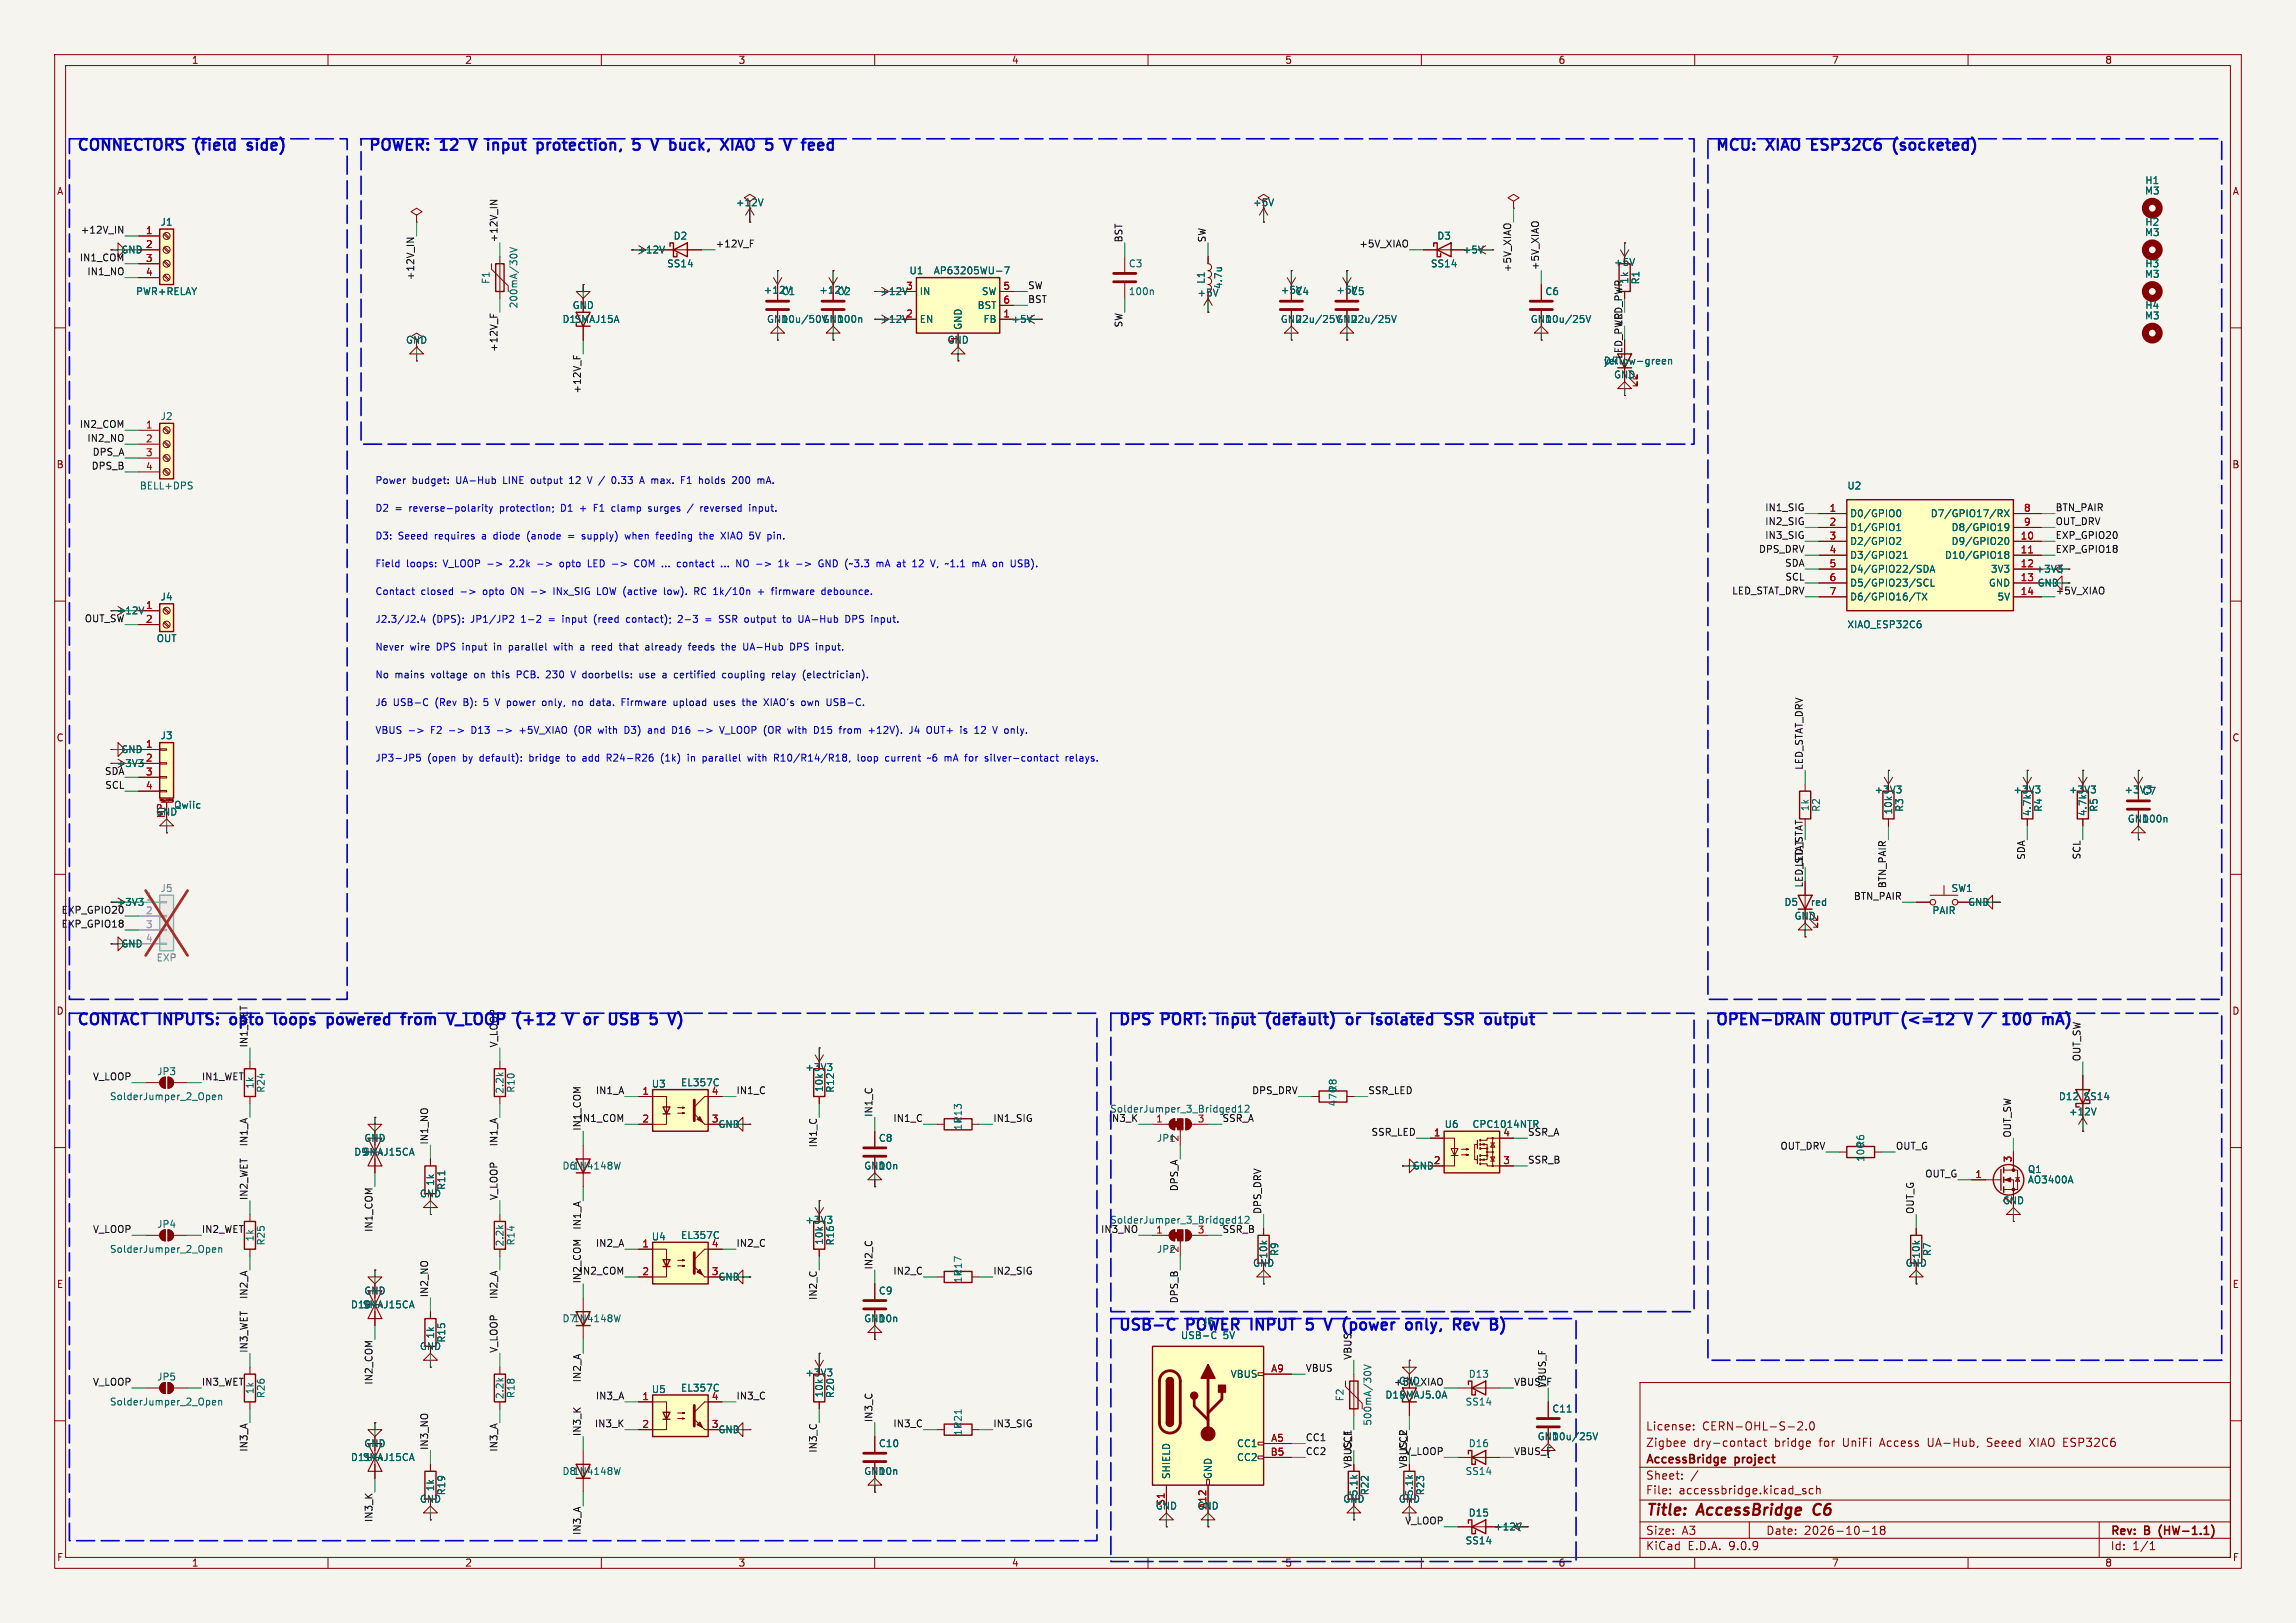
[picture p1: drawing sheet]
<svg xmlns="http://www.w3.org/2000/svg" width="420mm" height="297mm" viewBox="0 0 420 297" stroke-linecap="round" stroke-linejoin="round" font-family="sans-serif">
<defs><g id="words">
<g font-size="2.8" fill="#0000c2">
<text x="14" y="27.7">CONNECTORS</text>
<text x="35.9" y="27.7">(field</text>
<text x="46.2" y="27.7">side)</text>
<text x="67.3" y="27.7">POWER:</text>
<text x="80.8" y="27.7">12</text>
<text x="86.9" y="27.7">V</text>
<text x="90.9" y="27.7">input</text>
<text x="100.8" y="27.7">protection,</text>
<text x="119.2" y="27.7">5</text>
<text x="123.4" y="27.7">V</text>
<text x="127.5" y="27.7">buck,</text>
<text x="137.7" y="27.7">XIAO</text>
<text x="146.7" y="27.7">5</text>
<text x="150.9" y="27.7">V</text>
<text x="313.7" y="27.7">MCU:</text>
<text x="323.3" y="27.7">XIAO</text>
<text x="332.3" y="27.7">ESP32C6</text>
<text x="348.1" y="27.7">(socketed)</text>
<text x="14" y="187.7">CONTACT INPUTS:</text>
<text x="43.1" y="187.7">opto</text>
<text x="52" y="187.7">loops</text>
<text x="62.4" y="187.7">powered</text>
<text x="76.9" y="187.7">from</text>
<text x="86.1" y="187.7">V_LOOP</text>
<text x="99.5" y="187.7">(+12</text>
<text x="109.4" y="187.7">V</text>
<text x="113.5" y="187.7">or</text>
<text x="118.8" y="187.7">USB</text>
<text x="204.5" y="187.7">DPS</text>
<text x="212.7" y="187.7">PORT:</text>
<text x="223.6" y="187.7">input</text>
<text x="233.4" y="187.7">(default)</text>
<text x="248.9" y="187.7">or</text>
<text x="254.3" y="187.7">isolated</text>
<text x="268.5" y="187.7">SSR</text>
<text x="276.6" y="187.7">output</text>
<text x="313.7" y="187.7">OPEN-DRAIN</text>
<text x="335.3" y="187.7">OUTPUT</text>
<text x="348.9" y="187.7">(&lt;=12</text>
<text x="365.4" y="187.7">/</text>
<text x="369.8" y="187.7">100</text>
<text x="377.8" y="187.7">mA)</text>
<text x="204.5" y="243.6">USB-C</text>
<text x="229.8" y="243.6">INPUT</text>
<text x="240.8" y="243.6">5</text>
<text x="245" y="243.6">V</text>
<text x="249" y="243.6">(power</text>
<text x="261.4" y="243.6">only,</text>
<text x="270.8" y="243.6">Rev</text>
</g>
<text font-size="2.8" fill="#006464" x="217.3" y="243.6">POWER</text>
<g font-size="2.8" fill="#840000">
<text x="301" y="277.9">Title:</text>
<text x="310.6" y="277.9">AccessBridge</text>
<text x="332.6" y="277.9">C6</text>
</g>
<g font-size="2.1" fill="#840000">
<text x="301" y="262">License:</text>
<text x="311.4" y="262">CERN-OHL-S-2.0</text>
<text x="301" y="268.2">AccessBridge</text>
<text x="301" y="265">Zigbee</text>
<text x="309.7" y="265">dry-contact</text>
<text x="317.4" y="268.2">project</text>
<text x="324.7" y="265">bridge</text>
<text x="333" y="265">for</text>
<text x="337.4" y="265">UniFi</text>
<text x="344.3" y="265">Access</text>
<text x="353.2" y="265">UA-Hub,</text>
<text x="364.2" y="265">Seeed</text>
<text x="372.2" y="265">XIAO ESP32C6</text>
<text x="301" y="273.7">File:</text>
<text x="301" y="271">Sheet:</text>
<text x="307.1" y="273.7">accessbridge.kicad_sch</text>
<text x="301" y="281.1">Size:</text>
<text x="307.6" y="281.1">A3</text>
<text x="323" y="281.1">Date:</text>
<text x="330" y="281.1">2026-10-18</text>
<text x="386" y="281.3">Rev:</text>
<text x="392.4" y="281.3">B</text>
<text x="395.6" y="281.3">(HW-1.1)</text>
<text x="301" y="283.9">KiCad</text>
<text x="308.7" y="283.9">E.D.A.</text>
<text x="316.3" y="283.9">9.0.9</text>
<text x="386" y="283.9">Id:</text>
<text x="390.1" y="283.9">1/1</text>
</g>
<g font-size="1.8" fill="#840000">
<text x="35" y="11.9">1</text>
<text x="85" y="11.9">2</text>
<text x="135" y="11.9">3</text>
<text x="185" y="11.9">4</text>
<text x="235" y="11.9">5</text>
<text x="285" y="11.9">6</text>
<text x="335" y="11.9">7</text>
<text x="385" y="11.9">8</text>
<text x="10.3" y="35.9">A</text>
<text x="408.3" y="35.9">A</text>
<text x="229.1" y="37.9">+5V</text>
<text x="295.1" y="48.9">+5V</text>
<text x="296.8" y="59.7" transform="rotate(-90 296.8 59.7)">LED_PWR</text>
<text x="296.8" y="65.8" transform="rotate(-90 296.8 65.8)">LED_PWR</text>
<text x="10.3" y="85.9">B</text>
<text x="408.2" y="85.9">B</text>
<text x="10.3" y="135.9">C</text>
<text x="408.2" y="135.9">C</text>
<text x="342.8" y="145.4">+3V3</text>
<text x="378.4" y="145.4">+3V3</text>
<text x="10.3" y="185.9">D</text>
<text x="408.2" y="185.9">D</text>
<text x="147.2" y="196.2">+3V3</text>
<text x="76.7" y="219.3">GND</text>
<text x="147.2" y="224.1">+3V3</text>
<text x="229.1" y="232">GND</text>
<text x="348.5" y="232">GND</text>
<text x="10.3" y="235.9">E</text>
<text x="408.3" y="235.9">E</text>
<text x="76.7" y="247.2">GND</text>
<text x="147.2" y="252.1">+3V3</text>
<text x="247.3" y="268.8" transform="rotate(-90 247.3 268.8)">VBUS_F</text>
<text x="257.5" y="268.8" transform="rotate(-90 257.5 268.8)">VBUS_F</text>
<text x="276.9" y="266.4">VBUS_F</text>
<text x="256.9" y="279.1">V_LOOP</text>
<text x="10.3" y="285.9">F</text>
<text x="35" y="286.9">1</text>
<text x="85" y="286.9">2</text>
<text x="135" y="286.9">3</text>
<text x="185" y="286.9">4</text>
<text x="235" y="286.9">5</text>
<text x="285" y="286.9">6</text>
<text x="335" y="286.9">7</text>
<text x="385" y="286.9">8</text>
<text x="408.3" y="285.9">F</text>
</g>
<g font-size="1.8" fill="#006464">
<text x="392.3" y="35.8">M3</text>
<text x="392.3" y="33.9">H1</text>
<text x="29.3" y="41.5">J1</text>
<text x="134.5" y="37.9">+12V</text>
<text x="392.3" y="41.5">H2</text>
<text x="22.1" y="46.6">GND</text>
<text x="116.5" y="46.6">+12V</text>
<text x="123.1" y="44">D2</text>
<text x="262.8" y="44">D3</text>
<text x="267.5" y="46.6">+5V</text>
<text x="392.3" y="43.4">M3</text>
<text x="89.8" y="52.1" transform="rotate(-90 89.8 52.1)">F1</text>
<text x="121.9" y="49.1">SS14</text>
<text x="139.6" y="53.9">+12V</text>
<text x="149.8" y="53.9">+12V</text>
<text x="166.3" y="50.4">U1</text>
<text x="170.7" y="50.4">AP63205WU-7</text>
<text x="206.4" y="49.1">C3</text>
<text x="220.6" y="52" transform="rotate(-90 220.6 52)">L1</text>
<text x="223.7" y="53" transform="rotate(-90 223.7 53)">4.7u</text>
<text x="234.2" y="53.9">+5VC4</text>
<text x="244.3" y="53.9">+5VC5</text>
<text x="261.6" y="49.1">SS14</text>
<text x="298" y="52" transform="rotate(-90 298 52)">1k</text>
<text x="300.1" y="52.1" transform="rotate(-90 300.1 52.1)">R1</text>
<text x="392.3" y="51">M3</text>
<text x="392.3" y="49.1">H3</text>
<text x="24.8" y="54.2">PWR+RELAY</text>
<text x="94.8" y="56.5" transform="rotate(-90 94.8 56.5)">200mA/30V</text>
<text x="102.8" y="59.3">D1SMAJ15A</text>
<text x="104.6" y="56.7">GND</text>
<text x="140.2" y="59.3">GND</text>
<text x="142.9" y="54.2">C1</text>
<text x="142.9" y="59.3">10u/50V GND</text>
<text x="153" y="54.2">C2</text>
<text x="153" y="59.3">100n</text>
<text x="160.9" y="59.3">+12V</text>
<text x="160.9" y="54.2">+12V</text>
<text x="168.1" y="54.2">IN</text>
<text x="168.1" y="59.3">EN</text>
<text x="178.7" y="56.7">BST</text>
<text x="179.5" y="54.2">SW</text>
<text x="179.8" y="59.3">FB</text>
<text x="184.9" y="59.3">+5V</text>
<text x="206.4" y="54.2">100n</text>
<text x="218.9" y="54.5">+5V</text>
<text x="234.2" y="59.3">GND</text>
<text x="236.9" y="59.3">22u/25V GND</text>
<text x="247" y="59.3">22u/25V</text>
<text x="279.9" y="59.3">GND</text>
<text x="282.6" y="54.2">C6</text>
<text x="282.6" y="59.3">10u/25V</text>
<text x="392.3" y="58.6">M3</text>
<text x="392.3" y="56.7">H4</text>
<text x="74.2" y="63.1">GND</text>
<text x="173.2" y="63.1">GND</text>
<text x="176.1" y="60.5" transform="rotate(-90 176.1 60.5)">GND</text>
<text x="293.3" y="66.9">yellow-green</text>
<text x="293.3" y="66.9">D4</text>
<text x="295.1" y="69.4">GND</text>
<text x="29.3" y="77.1">J2</text>
<text x="25.5" y="89.8">BELL+DPS</text>
<text x="337.8" y="89.8">U2</text>
<text x="338.3" y="94.8">D0/GPIO0</text>
<text x="353.1" y="94.8">D7/GPIO17/RX</text>
<text x="338.3" y="97.4">D1/GPIO1</text>
<text x="338.3" y="99.9">D2/GPIO2</text>
<text x="356.9" y="97.4">D8/GPIO19</text>
<text x="356.9" y="99.9">D9/GPIO20</text>
<text x="338.3" y="102.5">D3/GPIO21</text>
<text x="338.3" y="105">D4/GPIO22/SDA</text>
<text x="338.3" y="107.5">D5/GPIO23/SCL</text>
<text x="355.7" y="102.5">D10/GPIO18</text>
<text x="363.7" y="107.5">GND</text>
<text x="364.1" y="105">3V3</text>
<text x="372.3" y="105">+3V3</text>
<text x="372.6" y="107.5">GND</text>
<text x="21.2" y="112.6">+12V</text>
<text x="29.3" y="110.1">J4</text>
<text x="338.3" y="110.1">D6/GPIO16/TX</text>
<text x="365.3" y="110.1">5V</text>
<text x="28.6" y="117.7">OUT</text>
<text x="337.8" y="115.2">XIAO_ESP32C6</text>
<text x="29.3" y="135.5">J3</text>
<text x="19.1" y="141.9">SDA</text>
<text x="21.2" y="140.6">+3V3</text>
<text x="22.1" y="138">GND</text>
<text x="28.4" y="149.5">GND</text>
<text x="30.2" y="149.8" transform="rotate(-90 30.2 149.8)">MP</text>
<text x="31.8" y="148.2">Qwiic</text>
<text x="331.1" y="148.5" transform="rotate(-90 331.1 148.5)">1k</text>
<text x="333.1" y="148.7" transform="rotate(-90 333.1 148.7)">R2</text>
<text x="346.3" y="149.1" transform="rotate(-90 346.3 149.1)">10k</text>
<text x="348.3" y="148.7" transform="rotate(-90 348.3 148.7)">R3</text>
<text x="368.2" y="145.4">+3V3</text>
<text x="371.7" y="149.4" transform="rotate(-90 371.7 149.4)">4.7k</text>
<text x="373.7" y="148.7" transform="rotate(-90 373.7 148.7)">R4</text>
<text x="381.9" y="149.4" transform="rotate(-90 381.9 149.4)">4.7k</text>
<text x="383.9" y="148.7" transform="rotate(-90 383.9 148.7)">R5</text>
<text x="388.5" y="145.4">+3V3</text>
<text x="391.8" y="145.6">C7</text>
<text x="389.1" y="150.7">GND</text>
<text x="391.8" y="150.7">100n</text>
<text x="21.2" y="166">+3V3</text>
<text x="26.6" y="164.8">1</text>
<text x="26.6" y="167.4">2</text>
<text x="326.3" y="166">D5</text>
<text x="331.1" y="166">red</text>
<text x="353.4" y="167.5">PAIR</text>
<text x="356.9" y="163.4">SW1</text>
<text x="359.9" y="166">GND</text>
<text x="22.1" y="173.6">GND</text>
<text x="328.2" y="168.5">GND</text>
<text x="28.7" y="197">JP3</text>
<text x="20" y="201.5">SolderJumper_2_Open</text>
<text x="46.6" y="199.3" transform="rotate(-90 46.6 199.3)">1k</text>
<text x="48.6" y="200.1" transform="rotate(-90 48.6 200.1)">R24</text>
<text x="92.3" y="200.2" transform="rotate(-90 92.3 200.2)">2.2k</text>
<text x="94.3" y="200.1" transform="rotate(-90 94.3 200.1)">R10</text>
<text x="119.1" y="199.2">U3</text>
<text x="124.5" y="199">EL357C</text>
<text x="150.7" y="199.9" transform="rotate(-90 150.7 199.9)">10k</text>
<text x="152.8" y="200.1" transform="rotate(-90 152.8 200.1)">R12</text>
<text x="203" y="203.8">SolderJumper_3_Bridged12</text>
<text x="244.7" y="202.6" transform="rotate(-90 244.7 202.6)">470R8</text>
<text x="376.5" y="201.5">D12</text>
<text x="381" y="201.5">SS14</text>
<text x="66.5" y="209.1">GND</text>
<text x="131.3" y="206.6">GND</text>
<text x="160.7" y="209.1">C8</text>
<text x="176.1" y="207" transform="rotate(-90 176.1 207)">1kR13</text>
<text x="211.5" y="209.1">JP1</text>
<text x="215.6" y="209" transform="rotate(-90 215.6 209)">2</text>
<text x="264.2" y="206.6">U6</text>
<text x="269.2" y="206.6">CPC1014NTR</text>
<text x="378.4" y="204.3">+12V</text>
<text x="64.7" y="211.7">D9SMAJ15CA</text>
<text x="102.8" y="214.2">D61N4148W</text>
<text x="158" y="214.2">GND</text>
<text x="160.7" y="214.2">10n</text>
<text x="258.3" y="214.2">GND</text>
<text x="262.2" y="213.1">2</text>
<text x="341.2" y="212.7" transform="rotate(-90 341.2 212.7)">100R6</text>
<text x="370.8" y="214.9">Q1</text>
<text x="79.6" y="217.1" transform="rotate(-90 79.6 217.1)">1k</text>
<text x="81.6" y="217.8" transform="rotate(-90 81.6 217.8)">R11</text>
<text x="366.3" y="220.6">GND</text>
<text x="368" y="220.4" transform="rotate(-90 368 220.4)">2</text>
<text x="370.8" y="216.8">AO3400A</text>
<text x="28.7" y="224.9">JP4</text>
<text x="46.6" y="227.3" transform="rotate(-90 46.6 227.3)">1k</text>
<text x="119.1" y="227.2">U4</text>
<text x="124.5" y="226.9">EL357C</text>
<text x="150.7" y="227.9" transform="rotate(-90 150.7 227.9)">10k</text>
<text x="203" y="224.1">SolderJumper_3_Bridged12</text>
<text x="20" y="229.5">SolderJumper_2_Open</text>
<text x="48.6" y="228" transform="rotate(-90 48.6 228)">R25</text>
<text x="92.3" y="228.2" transform="rotate(-90 92.3 228.2)">2.2k</text>
<text x="94.3" y="228" transform="rotate(-90 94.3 228)">R14</text>
<text x="152.8" y="228" transform="rotate(-90 152.8 228)">R16</text>
<text x="211.5" y="229.5">JP2</text>
<text x="215.6" y="229.3" transform="rotate(-90 215.6 229.3)">2</text>
<text x="232" y="230.4" transform="rotate(-90 232 230.4)">10k</text>
<text x="234" y="229.9" transform="rotate(-90 234 229.9)">R9</text>
<text x="351.4" y="230.4" transform="rotate(-90 351.4 230.4)">10k</text>
<text x="353.4" y="229.9" transform="rotate(-90 353.4 229.9)">R7</text>
<text x="64.1" y="239.6">D10</text>
<text x="66.3" y="239.6">SMAJ15CA</text>
<text x="66.5" y="237.1">GND</text>
<text x="131.3" y="234.5">GND</text>
<text x="160.7" y="237.1">C9</text>
<text x="176.1" y="234.9" transform="rotate(-90 176.1 234.9)">1kR17</text>
<text x="79.6" y="245.1" transform="rotate(-90 79.6 245.1)">1k</text>
<text x="81.6" y="245.8" transform="rotate(-90 81.6 245.8)">R15</text>
<text x="102.8" y="242.2">D71N4148W</text>
<text x="158" y="242.2">GND</text>
<text x="160.7" y="242.2">10n</text>
<text x="215.9" y="245.2">USB-C</text>
<text x="219.8" y="242.7">J6</text>
<text x="223.7" y="245.2">5V</text>
<text x="20" y="257.4">SolderJumper_2_Open</text>
<text x="28.7" y="252.8">JP5</text>
<text x="46.6" y="255.2" transform="rotate(-90 46.6 255.2)">1k</text>
<text x="48.6" y="255.9" transform="rotate(-90 48.6 255.9)">R26</text>
<text x="92.3" y="256.1" transform="rotate(-90 92.3 256.1)">2.2k</text>
<text x="94.3" y="255.9" transform="rotate(-90 94.3 255.9)">R18</text>
<text x="119.1" y="255.1">U5</text>
<text x="124.5" y="254.9">EL357C</text>
<text x="150.7" y="255.8" transform="rotate(-90 150.7 255.8)">10k</text>
<text x="152.8" y="255.9" transform="rotate(-90 152.8 255.9)">R20</text>
<text x="225" y="252.3">VBUS</text>
<text x="246" y="256.5" transform="rotate(-90 246 256.5)">F2</text>
<text x="253.3" y="256.1">D14SMAJ5.0A</text>
<text x="255.8" y="253.6">GND</text>
<text x="268" y="257.4">SS14</text>
<text x="268.6" y="252.3">D13</text>
<text x="131.3" y="262.5">GND</text>
<text x="176.1" y="262.8" transform="rotate(-90 176.1 262.8)">1kR21</text>
<text x="251.1" y="261" transform="rotate(-90 251.1 261)">500mA/30V</text>
<text x="281.2" y="263.8">GND</text>
<text x="283.9" y="263.8">10u/25V</text>
<text x="283.9" y="258.7">C11</text>
<text x="64.1" y="267.6">D11</text>
<text x="66.3" y="267.6">SMAJ15CA</text>
<text x="66.5" y="265">GND</text>
<text x="160.7" y="265">C10</text>
<text x="226.2" y="265">CC1</text>
<text x="226.2" y="267.6">CC2</text>
<text x="268.6" y="265">D16</text>
<text x="76.7" y="275.2">GND</text>
<text x="79.6" y="273" transform="rotate(-90 79.6 273)">1k</text>
<text x="81.6" y="273.7" transform="rotate(-90 81.6 273.7)">R19</text>
<text x="102.8" y="270.1">D81N4148W</text>
<text x="158" y="270.1">GND</text>
<text x="160.7" y="270.1">10n</text>
<text x="213.1" y="275.6" transform="rotate(-90 213.1 275.6)">S1</text>
<text x="214.2" y="270.8" transform="rotate(-90 214.2 270.8)">SHIELD</text>
<text x="221.8" y="270.8" transform="rotate(-90 221.8 270.8)">GND</text>
<text x="245.6" y="275.2">GND</text>
<text x="248.5" y="273.9" transform="rotate(-90 248.5 273.9)">5.1k</text>
<text x="250.5" y="273.7" transform="rotate(-90 250.5 273.7)">R22</text>
<text x="255.8" y="275.2">GND</text>
<text x="258.7" y="273.9" transform="rotate(-90 258.7 273.9)">5.1k</text>
<text x="260.7" y="273.7" transform="rotate(-90 260.7 273.7)">R23</text>
<text x="268" y="270.1">SS14</text>
<text x="211.3" y="276.5">GND</text>
<text x="218.9" y="276.5">GND</text>
<text x="220.7" y="276.2" transform="rotate(-90 220.7 276.2)">A12</text>
<text x="268.6" y="277.7">D15</text>
<text x="273.2" y="280.3">+12V</text>
<text x="268" y="282.8">SS14</text>
</g>
<g font-size="1.8" fill="#0f0f0f">
<text x="14.5" y="47.9">IN1_COM</text>
<text x="14.7" y="42.8">+12V_IN</text>
<text x="91.1" y="44.4" transform="rotate(-90 91.1 44.4)">+12V_IN</text>
<text x="130.8" y="45.4">+12V_F</text>
<text x="205.4" y="44.4" transform="rotate(-90 205.4 44.4)">BST</text>
<text x="220.6" y="44.4" transform="rotate(-90 220.6 44.4)">SW</text>
<text x="248.5" y="45.4">+5V_XIAO</text>
<text x="15.9" y="50.5">IN1_NO</text>
<text x="75.9" y="51.4" transform="rotate(-90 75.9 51.4)">+12V_IN</text>
<text x="188" y="53">SW</text>
<text x="276.5" y="49.9" transform="rotate(-90 276.5 49.9)">+5V_XIAO</text>
<text x="281.6" y="49.5" transform="rotate(-90 281.6 49.5)">+5V_XIAO</text>
<text x="188" y="55.5">BST</text>
<text x="91.1" y="64.5" transform="rotate(-90 91.1 64.5)">+12V_F</text>
<text x="205.4" y="60" transform="rotate(-90 205.4 60)">SW</text>
<text x="106.3" y="72.1" transform="rotate(-90 106.3 72.1)">+12V_F</text>
<text x="14.5" y="78.4">IN2_COM</text>
<text x="15.9" y="80.9">IN2_NO</text>
<text x="16.9" y="83.5">DPS_A</text>
<text x="16.7" y="86">DPS_B</text>
<text x="322.8" y="93.6">IN1_SIG</text>
<text x="375.9" y="93.6">BTN_PAIR</text>
<text x="321.7" y="101.3">DPS_DRV</text>
<text x="322.8" y="96.2">IN2_SIG</text>
<text x="322.8" y="98.7">IN3_SIG</text>
<text x="375.9" y="96.2">OUT_DRV</text>
<text x="375.9" y="98.7">EXP_GPIO20</text>
<text x="375.9" y="101.3">EXP_GPIO18</text>
<text x="326.4" y="103.8">SDA</text>
<text x="326.5" y="106.3">SCL</text>
<text x="15.4" y="114">OUT_SW</text>
<text x="316.8" y="108.9">LED_STAT_DRV</text>
<text x="375.9" y="108.9">+5V_XIAO</text>
<text x="329.9" y="141" transform="rotate(-90 329.9 141)">LED_STAT_DRV</text>
<text x="19.1" y="144.4">SCL</text>
<text x="370.5" y="157.4" transform="rotate(-90 370.5 157.4)">SDA</text>
<text x="380.7" y="157.4" transform="rotate(-90 380.7 157.4)">SCL</text>
<text x="11.2" y="167.3">EXP_GPIO20</text>
<text x="339" y="164.8">BTN_PAIR</text>
<text x="345.1" y="162.6" transform="rotate(-90 345.1 162.6)">BTN_PAIR</text>
<text x="11.2" y="169.8">EXP_GPIO18</text>
<text x="16.9" y="197.8">V_LOOP</text>
<text x="36.8" y="197.8">IN1_WET</text>
<text x="380.7" y="194.3" transform="rotate(-90 380.7 194.3)">OUT_SW</text>
<text x="108.9" y="200.3">IN1_A</text>
<text x="134.6" y="200.3">IN1_C</text>
<text x="228.9" y="200.3">DPS_DRV</text>
<text x="250.2" y="200.3">SSR_LED</text>
<text x="45.4" y="209.9" transform="rotate(-90 45.4 209.9)">IN1_A</text>
<text x="78.4" y="209.5" transform="rotate(-90 78.4 209.5)">IN1_NO</text>
<text x="91.1" y="209.9" transform="rotate(-90 91.1 209.9)">IN1_A</text>
<text x="105.9" y="205.4">IN1_COM</text>
<text x="106.3" y="207" transform="rotate(-90 106.3 207)">IN1_COM</text>
<text x="159.7" y="204.5" transform="rotate(-90 159.7 204.5)">IN1_C</text>
<text x="163.3" y="205.4">IN1_C</text>
<text x="181.6" y="205.4">IN1_SIG</text>
<text x="202.7" y="205.4">IN3_K</text>
<text x="223.5" y="205.4">SSR_A</text>
<text x="250.8" y="207.9">SSR_LED</text>
<text x="279.4" y="207.9">SSR_A</text>
<text x="368" y="208.3" transform="rotate(-90 368 208.3)">OUT_SW</text>
<text x="149.5" y="210.1" transform="rotate(-90 149.5 210.1)">IN1_C</text>
<text x="279.4" y="213">SSR_B</text>
<text x="325.6" y="210.5">OUT_DRV</text>
<text x="346.7" y="210.5">OUT_G</text>
<text x="352.1" y="215.6">OUT_G</text>
<text x="45.4" y="219.7" transform="rotate(-90 45.4 219.7)">IN2_WET</text>
<text x="91.1" y="219.7" transform="rotate(-90 91.1 219.7)">V_LOOP</text>
<text x="215.6" y="218.1" transform="rotate(-90 215.6 218.1)">DPS_A</text>
<text x="16.9" y="225.7">V_LOOP</text>
<text x="36.8" y="225.7">IN2_WET</text>
<text x="68.2" y="225.5" transform="rotate(-90 68.2 225.5)">IN1_COM</text>
<text x="106.3" y="225.1" transform="rotate(-90 106.3 225.1)">IN1_A</text>
<text x="201.3" y="225.7">IN3_NO</text>
<text x="223.5" y="225.7">SSR_B</text>
<text x="230.8" y="222.2" transform="rotate(-90 230.8 222.2)">DPS_DRV</text>
<text x="350.2" y="222.2" transform="rotate(-90 350.2 222.2)">OUT_G</text>
<text x="105.9" y="233.3">IN2_COM</text>
<text x="108.9" y="228.3">IN2_A</text>
<text x="134.6" y="228.3">IN2_C</text>
<text x="159.7" y="232.4" transform="rotate(-90 159.7 232.4)">IN2_C</text>
<text x="163.3" y="233.3">IN2_C</text>
<text x="181.6" y="233.3">IN2_SIG</text>
<text x="45.4" y="237.8" transform="rotate(-90 45.4 237.8)">IN2_A</text>
<text x="78.4" y="237.5" transform="rotate(-90 78.4 237.5)">IN2_NO</text>
<text x="91.1" y="237.8" transform="rotate(-90 91.1 237.8)">IN2_A</text>
<text x="106.3" y="234.9" transform="rotate(-90 106.3 234.9)">IN2_COM</text>
<text x="149.5" y="238" transform="rotate(-90 149.5 238)">IN2_C</text>
<text x="215.6" y="238.6" transform="rotate(-90 215.6 238.6)">DPS_B</text>
<text x="45.4" y="247.6" transform="rotate(-90 45.4 247.6)">IN3_WET</text>
<text x="91.1" y="247.6" transform="rotate(-90 91.1 247.6)">V_LOOP</text>
<text x="238.8" y="251.1">VBUS</text>
<text x="247.3" y="248.9" transform="rotate(-90 247.3 248.9)">VBUS</text>
<text x="16.9" y="253.7">V_LOOP</text>
<text x="36.8" y="253.7">IN3_WET</text>
<text x="68.2" y="253.5" transform="rotate(-90 68.2 253.5)">IN2_COM</text>
<text x="106.3" y="253.1" transform="rotate(-90 106.3 253.1)">IN2_A</text>
<text x="108.9" y="256.2">IN3_A</text>
<text x="134.6" y="256.2">IN3_C</text>
<text x="254.9" y="253.7">+5V_XIAO</text>
<text x="276.9" y="253.7">VBUS_F</text>
<text x="282.9" y="254" transform="rotate(-90 282.9 254)">VBUS_F</text>
<text x="106.3" y="262.9" transform="rotate(-90 106.3 262.9)">IN3_K</text>
<text x="108.7" y="261.3">IN3_K</text>
<text x="159.7" y="260.3" transform="rotate(-90 159.7 260.3)">IN3_C</text>
<text x="163.3" y="261.3">IN3_C</text>
<text x="181.6" y="261.3">IN3_SIG</text>
<text x="238.8" y="263.8">CC1</text>
<text x="45.4" y="265.8" transform="rotate(-90 45.4 265.8)">IN3_A</text>
<text x="78.4" y="265.4" transform="rotate(-90 78.4 265.4)">IN3_NO</text>
<text x="91.1" y="265.8" transform="rotate(-90 91.1 265.8)">IN3_A</text>
<text x="149.5" y="265.9" transform="rotate(-90 149.5 265.9)">IN3_C</text>
<text x="238.8" y="266.4">CC2</text>
<text x="247.3" y="265.4" transform="rotate(-90 247.3 265.4)">CC1</text>
<text x="256.9" y="266.4">V_LOOP</text>
<text x="257.5" y="265.4" transform="rotate(-90 257.5 265.4)">CC2</text>
<text x="68.2" y="278.6" transform="rotate(-90 68.2 278.6)">IN3_K</text>
<text x="106.3" y="281" transform="rotate(-90 106.3 281)">IN3_A</text>
</g>
<g font-size="1.8" fill="#a90000">
<text x="26.6" y="42.9">1</text>
<text x="26.6" y="45.5">2</text>
<text x="26.6" y="48">3</text>
<text x="26.6" y="50.5">4</text>
<text x="165.7" y="53.1">3</text>
<text x="183.4" y="53.1">5</text>
<text x="165.7" y="58.2">2</text>
<text x="183.4" y="55.6">6</text>
<text x="183.4" y="58.2">1</text>
<text x="175" y="62.9" transform="rotate(-90 175 62.9)">4</text>
<text x="26.6" y="78.5">1</text>
<text x="26.6" y="81">2</text>
<text x="26.6" y="83.6">3</text>
<text x="26.6" y="86.1">4</text>
<text x="334.6" y="93.7">1</text>
<text x="370.1" y="93.7">8</text>
<text x="334.6" y="96.3">2</text>
<text x="334.6" y="98.8">3</text>
<text x="334.6" y="101.3">4</text>
<text x="369.5" y="98.8">10</text>
<text x="369.5" y="101.3">11</text>
<text x="370.1" y="96.3">9</text>
<text x="334.6" y="103.9">5</text>
<text x="334.6" y="106.4">6</text>
<text x="369.5" y="103.9">12</text>
<text x="369.5" y="106.4">13</text>
<text x="26.6" y="111.5">1</text>
<text x="334.6" y="109">7</text>
<text x="369.5" y="109">14</text>
<text x="26.6" y="114">2</text>
<text x="26.6" y="136.9">1</text>
<text x="26.6" y="139.4">2</text>
<text x="26.6" y="142">3</text>
<text x="26.6" y="144.5">4</text>
<text x="117.4" y="200.4">1</text>
<text x="130.1" y="200.4">4</text>
<text x="117.4" y="205.5">2</text>
<text x="130.1" y="205.5">3</text>
<text x="211.4" y="205.5">1</text>
<text x="219" y="205.5">3</text>
<text x="262.2" y="208">1</text>
<text x="274.9" y="208">4</text>
<text x="274.9" y="213.1">3</text>
<text x="361.2" y="215.6">1</text>
<text x="368" y="212.8" transform="rotate(-90 368 212.8)">3</text>
<text x="211.4" y="225.8">1</text>
<text x="219" y="225.8">3</text>
<text x="117.4" y="228.3">1</text>
<text x="117.4" y="233.4">2</text>
<text x="130.1" y="228.3">4</text>
<text x="130.1" y="233.4">3</text>
<text x="232.4" y="251.2">A9</text>
<text x="117.4" y="256.3">1</text>
<text x="130.1" y="256.3">4</text>
<text x="117.4" y="261.4">2</text>
<text x="130.1" y="261.4">3</text>
<text x="232.4" y="263.9">A5</text>
<text x="232.3" y="266.4">B5</text>
</g>
<g font-size="1.8" fill="#0000c2">
<text x="68.6" y="88.7">Power</text>
<text x="75.4" y="88.7">budget:</text>
<text x="83.6" y="88.7">UA-Hub</text>
<text x="92.4" y="88.7">LINE</text>
<text x="97.6" y="88.7">output</text>
<text x="104.9" y="88.7">12</text>
<text x="108.4" y="88.7">V /</text>
<text x="113.2" y="88.7">0.33</text>
<text x="118.6" y="88.7">A max.</text>
<text x="126.5" y="88.7">F1</text>
<text x="130" y="88.7">holds</text>
<text x="136.3" y="88.7">200</text>
<text x="141.1" y="88.7">mA.</text>
<text x="68.6" y="93.7">D2</text>
<text x="72.2" y="93.7">=</text>
<text x="75" y="93.7">reverse-polarity</text>
<text x="91.7" y="93.7">protection;</text>
<text x="103.1" y="93.7">D1</text>
<text x="106.8" y="93.7">+</text>
<text x="109.5" y="93.7">F1</text>
<text x="113" y="93.7">clamp</text>
<text x="119.9" y="93.7">surges</text>
<text x="129.8" y="93.7">reversed</text>
<text x="139" y="93.7">input.</text>
<text x="68.6" y="98.8">D3:</text>
<text x="72.8" y="98.8">Seeed</text>
<text x="79.6" y="98.8">requires</text>
<text x="88.5" y="98.8">a</text>
<text x="90.8" y="98.8">diode</text>
<text x="97.1" y="98.8">(anode</text>
<text x="107.6" y="98.8">supply)</text>
<text x="115.7" y="98.8">when</text>
<text x="121.6" y="98.8">feeding</text>
<text x="129.7" y="98.8">the</text>
<text x="133.8" y="98.8">XIAO 5V</text>
<text x="142.7" y="98.8">pin.</text>
<text x="68.6" y="103.9">Field</text>
<text x="74.3" y="103.9">loops:</text>
<text x="81.3" y="103.9">V_LOOP -&gt;</text>
<text x="93.8" y="103.9">2.2k</text>
<text x="99" y="103.9">-&gt;</text>
<text x="103.3" y="103.9">opto</text>
<text x="108.6" y="103.9">LED -&gt;</text>
<text x="117.6" y="103.9">COM ...</text>
<text x="125.8" y="103.9">contact</text>
<text x="137" y="103.9">NO -&gt;</text>
<text x="148.6" y="103.9">-&gt;</text>
<text x="152.9" y="103.9">GND (~3.3</text>
<text x="163.9" y="103.9">mA</text>
<text x="167.8" y="103.9">at</text>
<text x="170.9" y="103.9">12</text>
<text x="174.5" y="103.9">V, ~1.1</text>
<text x="182.4" y="103.9">mA</text>
<text x="186.4" y="103.9">on</text>
<text x="189.9" y="103.9">USB).</text>
<text x="68.6" y="109">Contact</text>
<text x="77" y="109">closed</text>
<text x="88.7" y="109">opto</text>
<text x="94" y="109">ON -&gt;</text>
<text x="102.2" y="109">INx_SIG</text>
<text x="110.3" y="109">LOW (active</text>
<text x="123" y="109">low).</text>
<text x="128.7" y="109">RC 1k/10n</text>
<text x="140.7" y="109">+</text>
<text x="143.5" y="109">firmware</text>
<text x="152.8" y="109">debounce.</text>
<text x="68.6" y="114.1">J2.3/J2.4</text>
<text x="68.6" y="119.1">Never</text>
<text x="75" y="119.1">wire</text>
<text x="79.1" y="114.1">(DPS):</text>
<text x="80" y="119.1">DPS</text>
<text x="84.9" y="119.1">input</text>
<text x="86.3" y="114.1">JP1/JP2</text>
<text x="90.9" y="119.1">in</text>
<text x="93.8" y="119.1">parallel</text>
<text x="95.7" y="114.1">1-2</text>
<text x="100.8" y="114.1">=</text>
<text x="102.3" y="119.1">with</text>
<text x="103.6" y="114.1">input</text>
<text x="107.3" y="119.1">a</text>
<text x="109.5" y="114.1">(reed</text>
<text x="109.6" y="119.1">reed</text>
<text x="114.9" y="119.1">that</text>
<text x="115.7" y="114.1">contact);</text>
<text x="119.8" y="119.1">already</text>
<text x="125.4" y="114.1">2-3</text>
<text x="127.9" y="119.1">feeds</text>
<text x="130.5" y="114.1">=</text>
<text x="133.3" y="114.1">SSR output</text>
<text x="134.2" y="119.1">the</text>
<text x="138.3" y="119.1">UA-Hub</text>
<text x="145.3" y="114.1">to</text>
<text x="147.1" y="119.1">DPS</text>
<text x="148.4" y="114.1">UA-Hub</text>
<text x="152" y="119.1">input.</text>
<text x="157.2" y="114.1">DPS</text>
<text x="162.1" y="114.1">input.</text>
<text x="68.6" y="124.2">No</text>
<text x="72.2" y="124.2">mains</text>
<text x="79" y="124.2">voltage</text>
<text x="87.1" y="124.2">on</text>
<text x="90.6" y="124.2">this</text>
<text x="95.2" y="124.2">PCB.</text>
<text x="100.8" y="124.2">230</text>
<text x="105.6" y="124.2">V doorbells:</text>
<text x="118.5" y="124.2">use</text>
<text x="122.9" y="124.2">a</text>
<text x="125.2" y="124.2">certified</text>
<text x="134.3" y="124.2">coupling</text>
<text x="143.6" y="124.2">relay</text>
<text x="149.4" y="124.2">(electrician).</text>
<text x="68.6" y="129.3">J6</text>
<text x="71.9" y="129.3">USB-C</text>
<text x="79.8" y="129.3">(Rev</text>
<text x="85.1" y="129.3">B):</text>
<text x="89" y="129.3">5</text>
<text x="91.4" y="129.3">V power</text>
<text x="100.3" y="129.3">only,</text>
<text x="106" y="129.3">no</text>
<text x="109.5" y="129.3">data.</text>
<text x="115.4" y="129.3">Firmware</text>
<text x="125.1" y="129.3">upload</text>
<text x="132.7" y="129.3">uses</text>
<text x="138.2" y="129.3">the</text>
<text x="142.3" y="129.3">XIAO's</text>
<text x="149.3" y="129.3">own</text>
<text x="154.1" y="129.3">USB-C.</text>
<text x="68.6" y="134.4">VBUS</text>
<text x="79" y="134.4">F2</text>
<text x="86.7" y="134.4">D13</text>
<text x="91.6" y="134.4">-&gt;</text>
<text x="95.9" y="134.4">+5V_XIAO</text>
<text x="106.2" y="134.4">(OR</text>
<text x="110.8" y="134.4">with</text>
<text x="115.8" y="134.4">D3)</text>
<text x="120.3" y="134.4">and</text>
<text x="124.9" y="134.4">D16</text>
<text x="129.7" y="134.4">-&gt;</text>
<text x="134.1" y="134.4">V_LOOP (OR</text>
<text x="146.9" y="134.4">with</text>
<text x="151.8" y="134.4">D15</text>
<text x="156.7" y="134.4">from</text>
<text x="162.2" y="134.4">+12V).</text>
<text x="169.9" y="134.4">J4</text>
<text x="173.3" y="134.4">OUT+</text>
<text x="179.6" y="134.4">is</text>
<text x="182.5" y="134.4">12</text>
<text x="186" y="134.4">V only.</text>
<text x="68.6" y="139.5">JP3-JP5</text>
<text x="78.2" y="139.5">(open</text>
<text x="84.8" y="139.5">by</text>
<text x="88.1" y="139.5">default):</text>
<text x="97.3" y="139.5">bridge</text>
<text x="104.4" y="139.5">to</text>
<text x="107.5" y="139.5">add</text>
<text x="112.1" y="139.5">R24-R26</text>
<text x="122.2" y="139.5">(1k)</text>
<text x="127.3" y="139.5">in</text>
<text x="130.2" y="139.5">parallel</text>
<text x="138.7" y="139.5">with</text>
<text x="143.7" y="139.5">R10/R14/R18,</text>
<text x="159.2" y="139.5">loop</text>
<text x="164.5" y="139.5">current</text>
<text x="172.4" y="139.5">~6</text>
<text x="175.7" y="139.5">mA</text>
<text x="179.7" y="139.5">for</text>
<text x="183.5" y="139.5">silver-contact</text>
<text x="198.5" y="139.5">relays.</text>
<text x="45.4" y="191.8" transform="rotate(-90 45.4 191.8)">IN1_WET</text>
<text x="91.1" y="191.8" transform="rotate(-90 91.1 191.8)">V_LOOP</text>
</g>
<g font-size="1.8" fill="#009600">
<text x="329.9" y="158.8" transform="rotate(-90 329.9 158.8)">LED_STAT</text>
<text x="329.9" y="162.5" transform="rotate(-90 329.9 162.5)">LED_STAT</text>
</g>
<g font-size="1.8" fill="#939391">
<text x="29.3" y="163.4">J5</text>
<text x="28.6" y="176.1">EXP</text>
</g>
<g font-size="1.8" fill="#a5a4a2">
<text x="26.6" y="169.9">3</text>
<text x="26.6" y="172.5">4</text>
</g>
<text font-size=".5" fill="#840000" x="29.1" y="146.8">Mounting</text>
</g></defs>
<path d="M0 0h420v297h-420z" fill="#f5f4ef" stroke="#f5f4ef" stroke-width=".18"/>
<g fill="none" stroke="#840000" stroke-width=".18">
<path d="M10 10h400v277h-400zM12 12h396v273h-396zM60 10v2M110 10v2M160 10v2M210 10v2M260 10v2M310 10v2M360 10v2M76.2 39.4l1-.7-1-.6-1 .6 1 .7v1.2M137.2 36.8l1-.6-1-.6-1.1 .6 1.1 .6v1.3M76.2 40.6h.1"/>
<path d="M10 60h2M408 60h2M10 110h2M408 110h2M10 160h2M408 160h2M10 210h2M149.9 219.7h.1M149.9 219.7v2.5M408 210h2M149.1 221l.8 1.2M149.9 228.6v1.3"/>
<path d="M150.6 221l-.7 1.2M171.4 233.7h1.3M177.8 233.7h1.3M257.8 248.9v1.3h1.3l-1.3 1.3-1.3-1.3h1.3M257.8 248.9h.1M300 253h108v32h-108zM10 260h2M213.4 278.1h1.2l-1.2-1.2-1.3 1.2h1.3v1.3M213.4 279.4h.1M221 278.1h1.2l-1.2-1.2-1.3 1.2h1.3v1.3M221 279.4h.1M266.7 279.4h7.6"/>
<path d="M300 278.5h108M300 274.5h108M300 268.5h108M305.5 273.2v.2M305.5 272.5v.1M307.7 270.5v.2M307.7 269.8v.1M308 263.7l.2 .3-.7 .2M308.2 264.6l-.2 .1M309.8 261.5v.2M309.8 260.8v.1M310.6 269.1l-1.3 1.9"/>
<path d="M320 278.5v3M320.7 263.8l.1 .9M320.8 264.6l-.1 .1M320.8 264l-.1 .1M322.2 263.8l-.5-.1-.3 .3v.4l.2 .2h.6M322.6 263.7h.6M322.8 263.2v1.3l.4 .2M328.9 260.3l.5-.1 .3 .1v.3l-.9 1.1h.9M329.8 272.8l.5 .2 .1 .2-.2 .2-.5-.1M329.8 272.5h.5M330.4 261.5v.2M331.1 263.8l.1 .2-.8 .2"/>
<path d="M331.2 260.3l.2-.1a.8 .8 0 0 1 .5 .7 .8 .8 0 0 1-.5 .8l-.2-.2-.2-.4zM331.7 272.5l-.5-.1-.3 .3v.4l.2 .2h.6M332.3 272.5l.2-.1 .4 .1v.9M332.3 271.9v1.5M342.5 279.7l.4-.4v1.5M344.2 279.9l-.3 .3 .1 .4 .2 .2 .5-.1 .1-.2-.1-.4-.2-.2M344.2 279.9l-.3-.3 .3-.3 .5 .1 .1 .2-.3 .3M344.2 279.9h.3M361.8 264.6l-.1 .2M363.5 264.6l.2 .1M363.7 263.3l-.2 .2 .2 .3M371.2 263.2l1 1.5"/>
<path d="M372.2 263.2l-1 1.5M384 278.5v6.5M408 260h2M60 285v2M110 285v2M160 285v2M210 285v2M260 285v2M300 281.5h108M310 285v2M340.7 280.2h1.2M342.5 280.8h.9"/>
<path d="M360 285v2M393.3 283.6h.9M393.3 282.5l.4-.4v1.5"/>
</g>
<path d="M315.5 266.8l.1 .2-.7 .2M404.6 279.1a1.76 1.76 0 0 1 0 2.2" fill="none" stroke="#840000" stroke-width=".3"/>
<path d="M332 275.5a1.27 1.27 0 0 0 0 1.6" fill="none" stroke="#840000" stroke-width=".4"/>
<path d="M148.8 223.5h2.1v5.1h-2.1zM172.7 232.7h5.1v2h-5.1zM268.6 278.8v-.7h.6v2.6h.7v-.7M269.2 279.4l2.6-1.3v2.6z" fill="none" stroke="#840000" stroke-width=".25"/>
<path d="M151.4 222.6h.8l-.5 .5M151.9 223.1l.3 .2v.3l-.3 .2" fill="none" stroke="#006464" stroke-width=".18"/>
<path d="M210.8 246.4h20.3v25.4h-20.3z" fill="#ffffc2"/>
<g fill="none" stroke="#840000" stroke-width=".18">
<path d="M20.3 45.7h1.3v-1.2l1.3 1.2-1.3 1.3v-1.3M20.3 45.7h.1M20.3 137.2h1.3v-1.3l1.3 1.3-1.3 1.2v-1.2M20.3 137.2h.1M149.1 193l.8 1.3M149.9 191.8h.1M149.9 191.8v2.5M150.6 193l-.7 1.3M68.6 204.5v1.2h1.2l-1.2 1.3-1.3-1.3h1.3M68.6 204.5h.1M68.6 207v7.6M135.9 205.7v-1.2l-1.3 1.2 1.3 1.3v-1.3h1.3"/>
<path d="M137.2 205.7h.1M230.1 251.2h1v.5h-1zM231.1 251.5h5.1M160 262.9v2.8M160 267.7v2.8M171.4 261.6h1.3M177.8 261.6h1.3M213.4 271.8v5.1M220.7 270.8h.5v1h-.5zM221 271.8v5.1M230.1 263.9h1v.5h-1zM230.1 266.4h1v.6h-1z"/>
<path d="M231.1 264.2h5.1M231.1 266.7h5.1"/>
</g>
<path d="M210.8 246.4h20.3v25.4h-20.3zM213.4 252.7a.64 .64 0 0 1 .6-.6 .64 .64 0 0 1 .6 .6M172.7 260.6h5.1v2h-5.1zM213.4 260.3a.64 .64 0 0 0 .6 .7 .64 .64 0 0 0 .6-.7" fill="none" stroke="#840000" stroke-width=".25"/>
<path d="M212.6 251.4a1.9 1.9 0 0 1 2.1-.4 1.9 1.9 0 0 1 1.2 1.7v7.6a1.91 1.91 0 0 1-1.9 1.9 1.91 1.91 0 0 1-1.9-1.9v-7.7l.2-.7zM218.4 256v1.3l2.6 2.5M221 252.2v10.2M223.5 254.8v1.2l-2.5 2.6M158 265.9h4.1M158 267.5h4.1" fill="none" stroke="#840000" stroke-width=".51"/>
<g fill="#840000" stroke="#840000" stroke-width=".25">
<path d="M213.4 252.7h1.2v7.6h-1.2z"/>
<path d="M213.5 252.3a.64 .64 0 0 1 .7-.2 .64 .64 0 0 1 .4 .6h-1.2z"/>
<path d="M213.4 260.3h1.2a.64 .64 0 0 1-.6 .7 .64 .64 0 0 1-.6-.7z"/>
<path d="M221 249.7l1.2 2.5h-2.5z"/>
<path d="M222.9 253.5h1.3v1.3h-1.3z"/>
<circle cx="218.4" cy="255.4" r=".63"/>
</g>
<circle cx="221" cy="262.4" r="1.27" fill="#840000" stroke="#840000" stroke-width=".18"/>
<path d="M151.4 194.6h.8l-.5 .5M151.9 195.1l.3 .3v.3l-.3 .2M175.8 258v.7M222.4 244.8l-.2 .2-.3-.1" fill="none" stroke="#006464" stroke-width=".18"/>
<path d="M67.3 208.3h2.5l-1.2 2.5zM68.6 210.8l1.2 2.6h-2.5z" fill="none" stroke="#840000" stroke-width=".2"/>
<path d="M29.2 41.9h2.5v10.2h-2.5z" fill="#ffffc2"/>
<path d="M29.2 41.9h2.5v10.2h-2.5zM90.4 195.6h2.1v5.1h-2.1zM105.4 268h2.5l-1.2 2.5z" fill="none" stroke="#840000" stroke-width=".25"/>
<g fill="none" stroke="#840000" stroke-width=".18">
<path d="M25.4 43.2h3.8M25.4 45.7h3.8M25.4 48.3h3.8M25.4 50.8h3.8M29.9 42.8l.9 .9M29.9 45.4l.9 .8M29.9 47.9l.9 .9M29.9 50.5l.9 .8M30.1 42.7l.9 .8M30.1 45.2l.9 .9M30.1 47.8l.9 .8M30.1 50.3l.9 .8"/>
<path d="M91.4 194.3v1.3M91.4 200.7v1.2M106.7 265.4v7.6M160 271.8h1.3l-1.3-1.3-1.3 1.3h1.3v1.2M160 273h.1"/>
<circle cx="30.5" cy="45.7" r=".63"/>
<circle cx="30.5" cy="50.8" r=".63"/>
<circle cx="30.5" cy="48.3" r=".63"/>
<circle cx="30.5" cy="43.2" r=".63"/>
</g>
<path d="M113.5 268.5l-.3 1.3" fill="none" stroke="#006464" stroke-width=".18"/>
<path d="M119.4 255.3h10.1v7.6h-10.1z" fill="#ffffc2"/>
<path d="M172.7 204.7h5.1v2.1h-5.1zM230.1 226.1h2.1v5h-2.1zM119.4 255.3h10.1v7.6h-10.1zM121.3 258.4h1.3l-.7 1.3zM121.3 259.7h1.3" fill="none" stroke="#840000" stroke-width=".25"/>
<g fill="none" stroke="#840000" stroke-width=".18">
<path d="M296.4 45.7l.8 1.3M297.2 44.5h.1M297.2 44.5v2.5M297.9 45.7l-.7 1.3M160 215.9h1.3l-1.3-1.3-1.3 1.3h1.3v1.3M160 217.2h.1M160 207v2.8M160 211.8v2.8M171.4 205.7h1.3M177.8 205.7h1.3M210.8 205.7h3.1M214.2 205l.7-.3v2.1a1.02 1.02 0 0 1-.9-.7 1.02 1.02 0 0 1 .2-1.1z"/>
<path d="M215.9 206.8v2.8M216.9 204.7a1.02 1.02 0 0 1 1 1 1.02 1.02 0 0 1-1 1.1zM217.9 205.7h3.1M135.9 233.7v-1.3l-1.3 1.3 1.3 1.2v-1.2h1.3M137.2 233.7h.1M210.8 226.1h3.1M214.2 225.3l.7-.3v2.1a1.02 1.02 0 0 1-.9-.7 1.02 1.02 0 0 1 .2-1.1zM215.9 227.1v2.8M216.9 225a1.02 1.02 0 0 1 1 1.1 1.02 1.02 0 0 1-1 1zM217.9 226.1h3.1M231.1 233.7h1.3l-1.3-1.3-1.2 1.3h1.2v1.2M231.1 234.9h.1"/>
<path d="M231.1 224.8v1.3M26.7 254h2.5M29.5 253.3l.7-.3v2a1.02 1.02 0 0 1-.9-.6 1.02 1.02 0 0 1 .2-1.1zM30.7 253a1.02 1.02 0 0 1 1 1 1.02 1.02 0 0 1-1 1zM31.7 254h2.6M116.8 256.5h5.1v3.3M121.9 259.7v1.9h-5.1M124 258.6h1.2l-.4 .1v-.3l.4 .2M124 259.6h1.2l-.4 .1v-.2l.4 .1M132.1 256.5h-3.2l-1.9 1.9M128.9 261.6h3.2M135.9 261.6v-1.3l-1.3 1.3 1.3 1.3v-1.3h1.3"/>
<path d="M137.2 261.6h.1M276.9 279.4l1.2 .8M276.9 279.4h2.5M278.1 278.6l-1.2 .8M279.4 279.4h.1M283.2 265.4h1.3l-1.3-1.2-1.3 1.2h1.3v1.3"/>
</g>
<path d="M158 210.1h4.1M158 211.6h4.1M127 257.2v3.8" fill="none" stroke="#840000" stroke-width=".51"/>
<g fill="#840000" stroke="#840000" stroke-width=".18">
<path d="M127.5 260.7l.5-.5 .5 1z"/>
<path d="M127 259.7l1.9 1.9z"/>
<path d="M29.5 253.3l.7-.3v2a1.02 1.02 0 0 1-.9-.6 1.02 1.02 0 0 1 .2-1.1z"/>
<path d="M30.7 253a1.02 1.02 0 0 1 1 1 1.02 1.02 0 0 1-1 1z"/>
<path d="M214.9 205.2h.5v1h-.5z"/>
<path d="M214.2 205l.7-.3v2.1a1.02 1.02 0 0 1-.9-.7 1.02 1.02 0 0 1 .2-1.1z"/>
<path d="M215.4 204.7h1v2.1h-1z"/>
<path d="M216.9 204.7a1.02 1.02 0 0 1 1 1 1.02 1.02 0 0 1-1 1.1z"/>
<path d="M214.9 225.6h.5v1h-.5z"/>
<path d="M214.2 225.3l.7-.3v2.1a1.02 1.02 0 0 1-.9-.7 1.02 1.02 0 0 1 .2-1.1z"/>
<path d="M215.4 225h1v2.1h-1z"/>
<path d="M216.9 225a1.02 1.02 0 0 1 1 1.1 1.02 1.02 0 0 1-1 1z"/>
</g>
<g fill="none" stroke="#006464" stroke-width=".18">
<path d="M299 47.3l-.4 1.3M225.5 203.5h.1M225.5 202.7h.5M226 202.3v1.2M226 203.5h-.1M226.5 202.6l.4-.3v1.2M227.8 202.4l.4-.1 .3 .3-.8 .9M225.5 223.8h.1M225.5 223.1h.5M226 222.6v1.2M226 223.8h-.1M226.5 222.9l.4-.3v1.2"/>
<path d="M227.8 222.7l.4-.1 .3 .3-.8 .9M38.9 256.7l.6-.1-.1-.3h-.4l-.1 .2v.6h.5M40 256.4l.2-.1h.3v.8M40 256.3v.8M278.3 278.7l-.5 1.3"/>
</g>
<path d="M119.4 227.3h10.1v7.6h-10.1z" fill="#ffffc2"/>
<path d="M119.4 227.3h10.1v7.6h-10.1zM121.3 230.5h1.3l-.7 1.3zM121.3 231.8h1.3M148.8 251.5h2.1v5h-2.1z" fill="none" stroke="#840000" stroke-width=".25"/>
<g fill="none" stroke="#840000" stroke-width=".18">
<path d="M256.5 213.4h1.3v-1.3l1.3 1.3-1.3 1.2v-1.2M256.5 213.4h.1M116.8 228.6h5.1v3.3M121.9 231.8v1.9h-5.1M124 230.6h1.2l-.4 .2v-.3l.4 .1M124 231.6h1.2l-.4 .2v-.3l.4 .1M128.9 233.7h3.2M132.1 228.6h-3.2l-1.9 1.9M160 234.9v2.8M160 239.8v2.8M149.1 248.9l.8 1.3M149.9 247.6h.1"/>
<path d="M149.9 247.6v2.6M149.9 256.5v1.3M150.6 248.9l-.7 1.3M160 243.8h1.3l-1.3-1.2-1.3 1.2h1.3v1.3M160 245.1h.1"/>
</g>
<path d="M127 229.2v3.8M158 238h4.1M158 239.5h4.1" fill="none" stroke="#840000" stroke-width=".51"/>
<g fill="#840000" stroke="#840000" stroke-width=".18">
<path d="M127.5 232.8l.5-.5 .5 1z"/>
<path d="M127 231.8l1.9 1.9z"/>
</g>
<path d="M151.4 250.5h.8l-.5 .5M151.9 251l.3 .2v.3l-.3 .3" fill="none" stroke="#006464" stroke-width=".18"/>
<path d="M264.2 207h10.1v7.6h-10.1z" fill="#ffffc2"/>
<g fill="none" stroke="#840000" stroke-width=".25">
<path d="M105.4 57.2h2.5l-1.2 2.5zM328.9 163.8h2.6l-1.3 2.6zM328.9 166.4h2.6M241.3 199.6h5.1v2.1h-5.1zM379.7 199.4h2.6l-1.3 2.5zM264.2 207h10.1v7.6h-10.1zM366 214v3.8M366.5 213.6v1M366.5 215.4v1M366.5 217.2v1M381.6 201.3h.7v.6h-2.6v.7h.7M256.5 254h2.6l-1.3 2.5z"/>
<path d="M268.6 266.1v-.7h.6v2.6h.7v-.7M269.2 266.7l2.6-1.3v2.6z"/>
<circle cx="367.4" cy="215.9" r="2.79"/>
</g>
<g fill="none" stroke="#840000" stroke-width=".18">
<path d="M137.2 38.1l-.8 1.3M137.2 38.1l.7 1.3M137.2 38.1v2.5M106.7 52.1v1.2h1.2l-1.2 1.3-1.3-1.3h1.3M106.7 52.1h.1M106.7 54.6v2.6M106.7 59.7v2.5M137.2 40.6h.1M160 58.4h.1M160 58.4h2.6M20.3 111.8h.1M20.3 111.8h2.6"/>
<path d="M20.3 165.1h.1M20.3 165.1h2.6M330.2 170.2h1.3l-1.3-1.3-1.3 1.3h1.3v1.3M330.2 171.5h.1M330.2 161.3v7.6M331 168.1l1.5 1.6v-.8v.8h-.8M381 196.9v10.1M240 200.7h1.3M246.4 200.7h1.2M261.6 208.3h4.5v5.1h-4.5M265.4 210.2h1.3l-.6 1.3zM265.4 211.5h1.3"/>
<path d="M267.3 210.3h1.3l-.4 .1v-.2l.4 .1M267.3 211.3h1.3l-.4 .2v-.3l.4 .1M270.3 209.4h-.6v2.8h.6M270.9 209.4h1.1v.8M270.9 210.2h1.1v1.3h-1.1M270.9 213h1.1v.4h4.9M271 209.4l.5-.1v.3zM271 212.2l.5-.1v.2zM272 211.5v.7h-1.1M272 210.8h1M272.7 211.7h.7l-.4 .8zM272.7 209.2h.7"/>
<path d="M272.7 212.5h.7M273 209.2l.4 .7h-.7zM273 208.3v5.1M276.9 208.3h-4.9v.4h-1.1M360.7 215.9h5.3M366.5 214.1h2.6v3.6h-2.6M366.5 215.9h1.8v5.1M368.3 210.8v3.3M368.7 215.5h.7M369.1 215.5l.3 .7h-.7zM380.2 205.7l.8-1.2 .8 1.2M381 207h.1"/>
<path d="M257.8 251.5v2.5M257.8 256.5v2.6M266.7 266.7h7.6"/>
<circle cx="272" cy="211.5" r=".13"/>
<circle cx="272" cy="210.2" r=".13"/>
<circle cx="272" cy="210.8" r=".13"/>
<circle cx="273.1" cy="210.8" r=".13"/>
<circle cx="273.1" cy="213.4" r=".13"/>
<circle cx="273.1" cy="208.3" r=".13"/>
</g>
<path d="M270.3 208.7v1.5M270.3 211.5v1.5" fill="none" stroke="#840000" stroke-width=".2"/>
<path d="M270.8 208.5v.3M270.8 209.3v.3M270.8 210.1v.2M270.8 211.3v.3M270.8 212.1v.2M270.8 212.9v.2" fill="none" stroke="#840000" stroke-width=".33"/>
<path d="M139.6 36.4l-.4 1.3M166 57.7l-.4 1.3M26.3 111.1l-.4 1.2M25.4 164.4h.8l-.4 .5M25.9 164.9l.3 .2M26.1 165.6l-.2 .1M26.2 165.4l-.1 .2M280.9 205.7l.4 .6M281.1 205l.2 .3v.3l-.2 .1M378.8 215.2l.4 1.3M383.4 202.8l-.4 1.2" fill="none" stroke="#006464" stroke-width=".18"/>
<g fill="#840000" stroke="#840000" stroke-width=".18">
<path d="M366.8 215.9l1-.4v.8z"/>
<circle cx="368.3" cy="214.1" r=".25"/>
<circle cx="368.3" cy="217.7" r=".25"/>
</g>
<path d="M29.2 135.9h2.5v10.2h-2.5z" fill="#ffffc2"/>
<path d="M29.2 135.9h2.5v10.2h-2.5zM148.8 195.6h2.1v5.1h-2.1zM337.8 209.8h5.1v2h-5.1zM349.5 226.1h2v5h-2zM246.9 252.7h1.5v5.1h-1.5zM268.6 253.4v-.7h.6v2.6h.7v-.7M269.2 254l2.6-1.3v2.6z" fill="none" stroke="#840000" stroke-width=".25"/>
<g fill="none" stroke="#840000" stroke-width=".18">
<path d="M76.2 64.8h1.3l-1.3-1.3-1.3 1.3h1.3v1.2M76.2 66h.1M76.2 62.2l1-.6-1-.6-1 .6 1 .6v1.3M152.4 61h1.3l-1.3-1.3-1.3 1.3h1.3v1.2M152.4 62.2h.1M25.4 137.2h3.8M25.4 139.7h3.8M29.2 137h1.3v.3h-1.3zM29.2 139.6h1.3v.2h-1.3zM25.4 142.2h3.8M25.4 144.8h3.8M29.2 142.1h1.3v.3h-1.3z"/>
<path d="M29.2 144.7h1.3v.2h-1.3zM29.5 146.8h2M30.5 151.1h1.2l-1.2-1.2-1.3 1.2h1.3v1.3M30.5 152.4h.1M30.5 146.8v3.1M350.5 165.1h2.6M353.1 163.8h5M355.6 162.1v1.7M358.1 165.1h2.6M364.5 165.1v-1.3l-1.3 1.3 1.3 1.3v-1.3h1.3M365.8 165.1h.1M149.9 200.7v1.2"/>
<path d="M336.5 210.8h1.3M342.9 210.8h1.3M350.5 233.7h1.3l-1.3-1.3-1.3 1.3h1.3v1.2M350.5 234.9h.1M350.5 224.8v1.3M368.3 222.2h1.3l-1.3-1.2-1.3 1.2h1.3v1.3M368.3 223.5h.1M246.1 252.7v1l3.1 3.1v1M247.6 251.5v7.6M266.7 254h7.6"/>
<circle cx="353.6" cy="165.1" r=".51"/>
<circle cx="357.6" cy="165.1" r=".51"/>
</g>
<path d="M249.5 251.3a.79 .79 0 0 1 1.3 0M249.5 249.8l1.3 .4-1.3 .4" fill="none" stroke="#006464" stroke-width=".18"/>
<path d="M29.2 77.5h2.5v10.1h-2.5z" fill="#ffffc2"/>
<path d="M29.2 77.5h2.5v10.1h-2.5z" fill="none" stroke="#840000" stroke-width=".25"/>
<g fill="none" stroke="#840000" stroke-width=".18">
<path d="M151.6 50.8l.8 1.3 .8-1.3M152.4 49.5h.1M152.4 49.5v5.4M152.4 56.9v2.8M25.4 78.7h3.8M29.9 78.4l.9 .8M30.1 78.2l.9 .9M25.4 81.3h3.8M25.4 83.8h3.8M25.4 86.4h3.8M29.9 80.9l.9 .9M29.9 83.5l.9 .8"/>
<path d="M29.9 86l.9 .9M30.1 80.8l.9 .8M30.1 83.3l.9 .9M30.1 85.9l.9 .8"/>
<circle cx="30.5" cy="78.7" r=".63"/>
<circle cx="30.5" cy="83.8" r=".63"/>
<circle cx="30.5" cy="86.4" r=".63"/>
<circle cx="30.5" cy="81.3" r=".63"/>
</g>
<path d="M157.4 58.2l.2 .1v.7M34.9 88.9l.2 .2-.2 .4M35 88.2l.1 .1" fill="none" stroke="#006464" stroke-width=".18"/>
<path d="M150.4 55.1h4M150.4 56.6h4" fill="none" stroke="#840000" stroke-width=".51"/>
<path d="M29.2 163.8h2.5v10.2h-2.5z" fill="#ebeae8"/>
<path d="M29.2 163.8h2.5v10.2h-2.5z" fill="none" stroke="#9c9b98" stroke-width=".25"/>
<path d="M25.4 165.1h3.8M25.4 167.6h3.8M25.4 170.2h3.8M25.4 172.7h3.8M29.2 165h1.3v.2h-1.3zM29.2 167.5h1.3v.3h-1.3zM29.2 170.1h1.3v.2h-1.3zM29.2 172.6h1.3v.2h-1.3z" fill="none" stroke="#9c9b98" stroke-width=".18"/>
<path d="M26.6 163l7.7 11.8M34.3 163l-7.7 11.8" fill="none" stroke="#e12e31" stroke-width=".46"/>
<path d="M141.5 50.8l.7 1.3 .8-1.3M142.2 49.5h.1M142.2 49.5v5.4M142.2 56.9v2.8M142.2 61h1.3l-1.3-1.3-1.2 1.3h1.2v1.2M142.2 62.2h.1M283.2 256.5v2.8M257.8 276.9h1.3l-1.3-1.3-1.3 1.3h1.3v1.2M283.2 261.4v2.8" fill="none" stroke="#840000" stroke-width=".18"/>
<path d="M256.8 269.2h2v5.1h-2z" fill="none" stroke="#840000" stroke-width=".25"/>
<path d="M140.2 55.1h4.1M140.2 56.6h4.1M281.2 259.6h4M281.2 261.1h4" fill="none" stroke="#840000" stroke-width=".51"/>
<path d="M286.7 258.4h.7M291 262.8v.5M291.4 262.2l.4 1.3 .4-1.3" fill="none" stroke="#006464" stroke-width=".18"/>
<path d="M119.4 199.4h10.1v7.6h-10.1z" fill="#ffffc2"/>
<path d="M119.4 199.4h10.1v7.6h-10.1zM121.3 202.6h1.3l-.7 1.2zM121.3 203.8h1.3" fill="none" stroke="#840000" stroke-width=".25"/>
<path d="M116.8 200.7h5.1v3.3M121.9 203.8v1.9h-5.1M124 202.7h1.2l-.4 .1v-.2l.4 .1M124 203.7h1.2l-.4 .1v-.2l.4 .1M128.9 205.7h3.2M132.1 200.7h-3.2l-1.9 1.9M247.6 276.9h1.3l-1.3-1.3-1.2 1.3h1.2v1.2M247.6 278.1h.1" fill="none" stroke="#840000" stroke-width=".18"/>
<path d="M127 201.3v3.8" fill="none" stroke="#840000" stroke-width=".51"/>
<g fill="#840000" stroke="#840000" stroke-width=".18">
<path d="M127.5 204.9l.5-.6 .5 1.1z"/>
<path d="M127 203.8l1.9 1.9z"/>
</g>
<path d="M29.2 110.5h2.5v5.1h-2.5z" fill="#ffffc2"/>
<path d="M29.2 110.5h2.5v5.1h-2.5zM246.6 269.2h2.1v5.1h-2.1z" fill="none" stroke="#840000" stroke-width=".25"/>
<g fill="none" stroke="#840000" stroke-width=".18">
<path d="M160 53.3h.1M160 53.3h2.6M188 58.4l1.2 .8M188 58.4h2.5M189.2 57.7l-1.2 .7M190.5 58.4h.1M25.4 111.8h3.8M25.4 114.3h3.8M29.9 111.4l.9 .9M29.9 114l.9 .8M30.1 111.3l.9 .8M30.1 113.8l.9 .8"/>
<path d="M20.3 139.7h.1M20.3 139.7h2.6"/>
<circle cx="30.5" cy="114.3" r=".63"/>
<circle cx="30.5" cy="111.8" r=".63"/>
</g>
<path d="M166 52.6l-.4 1.3M188.8 57.7l-.5 1.3M25.4 139h.8l-.4 .5M25.9 139.5l.2 .1M26.1 140.2l-.2 .1M26.2 140l-.1 .2" fill="none" stroke="#006464" stroke-width=".18"/>
<path d="M167.6 50.8h15.3v10.2h-15.3z" fill="#ffffc2"/>
<path d="M167.6 50.8h15.3v10.2h-15.3zM329.2 144.8h2v5.1h-2zM77.7 213.4h2.1v5h-2.1zM90.4 223.5h2.1v5.1h-2.1zM44.7 251.5h2v5h-2z" fill="none" stroke="#840000" stroke-width=".25"/>
<g fill="none" stroke="#840000" stroke-width=".18">
<path d="M231.1 38.1l-.7 1.3M231.1 38.1l.8 1.3M231.1 38.1v2.5M165.1 53.3h2.5M165.1 58.4h2.5M182.9 53.3h2.5M182.9 58.4h2.5M182.9 55.9h2.5M221 47v1.3a.64 .64 0 0 1 .6 .6 .64 .64 0 0 1-.6 .6 .64 .64 0 0 1 .6 .7 .64 .64 0 0 1-.6 .6 .64 .64 0 0 1 .6 .6 .64 .64 0 0 1-.6 .7 .64 .64 0 0 1 .6 .6 .64 .64 0 0 1-.6 .6M231.1 40.6h.1M235.5 50.8l.7 1.3M236.2 49.5h.1"/>
<path d="M236.2 49.5v2.6M237 50.8l-.8 1.3M245.6 50.8l.8 1.3 .7-1.3M246.4 49.5h.1M246.4 49.5v5.4M246.4 56.9v2.8M175.3 64.8h1.2l-1.2-1.3-1.3 1.3h1.3v1.2M175.3 66h.1M175.3 61v2.5M236.2 61h1.3l-1.3-1.3-1.3 1.3h1.3v1.2M236.2 62.2h.1M246.4 61h1.2l-1.2-1.3-1.3 1.3h1.3v1.2"/>
<path d="M246.4 62.2h.1M330.2 143.5v1.3M344.7 142.2l.7 1.3M345.4 141h.1M345.4 141v2.5M346.2 142.2l-.8 1.3M390.4 142.2l.8 1.3 .7-1.3M391.2 152.4h1.2l-1.2-1.3-1.3 1.3h1.3v1.3M391.2 153.7h.1M391.2 141h.1M391.2 141v5.3M391.2 148.3v2.8"/>
<path d="M78.7 212.1v1.3M78.7 221h1.3l-1.3-1.3-1.2 1.3h1.2v1.2M78.7 222.2h.1M91.4 222.2v1.3M91.4 228.6v1.3M45.7 250.2v1.3M45.7 256.5v1.3"/>
</g>
<path d="M233 36.4l-.5 1.3M182.3 49.6h1M183.8 48.8h.8l-.5 1.3M222.6 49h.9M223.3 49l.1 .1M254.1 58.3v.6M254.6 57.7l.4 1.3 .4-1.3M347 143.8h.7l-.4 .5M347.5 144.3l.2 .3v.3l-.2 .2M396.2 149.6l.2 .2v.6M81.4 214.3v.7" fill="none" stroke="#006464" stroke-width=".18"/>
<path d="M244.3 55.1h4.1M244.3 56.6h4.1M389.1 146.6h4.1M389.1 148.1h4.1" fill="none" stroke="#840000" stroke-width=".51"/>
<path d="M337.8 91.4h30.5v20.4h-30.5z" fill="#ffffc2"/>
<g fill="none" stroke="#840000" stroke-width=".25">
<path d="M90.7 48.3h1.5v5h-1.5zM122.6 45.1v-.6h.6v2.5h.6v-.6M123.2 45.7l2.5-1.2v2.5zM262.3 45.1v-.6h.6v2.5h.6v-.6M262.9 45.7l2.5-1.2v2.5zM296.2 48.3h2v5h-2zM295.9 64.8h2.5l-1.2 2.5zM337.8 91.4h30.5v20.4h-30.5zM344.4 144.8h2.1v5.1h-2.1zM369.8 144.8h2.1v5.1h-2.1zM380 144.8h2v5.1h-2zM44.7 195.6h2v5.1h-2z"/>
<path d="M105.4 212.1h2.5l-1.2 2.5zM44.7 223.5h2v5.1h-2zM77.7 241.3h2.1v5.1h-2.1zM90.4 251.5h2.1v5h-2.1zM105.4 240h2.5l-1.2 2.6zM77.7 269.2h2.1v5.1h-2.1z"/>
</g>
<g fill="none" stroke="#840000" stroke-width=".18">
<path d="M231.1 36.8l1.1-.6-1.1-.6-1 .6 1 .6v1.3M276.9 36.8l1-.6-1-.6-1.1 .6 1.1 .6v1.3M276.9 38.1h.1M20.3 45.7h.1M25.4 45.7h3.8M25.4 43.2h3.8M25.4 48.3h3.8M25.4 50.8h3.8M89.9 48.3v1l3.1 3v1M91.4 47v7.6M106.7 52.1h.1M106.7 54.6v2.6"/>
<path d="M106.7 59.7v2.5M115.6 45.7h.1M115.6 45.7h2.5M120.6 45.7h7.7M137.2 40.6h.1M142.2 49.5h.1M142.2 52.1v2.8M142.2 56.9v2.8M152.4 49.5h.1M152.4 52.1v2.8M152.4 56.9v2.8M160 58.4h.1"/>
<path d="M160 53.3h.1M165.1 53.3h2.5M165.1 58.4h2.5M182.9 53.3h2.5M182.9 58.4h2.5M182.9 55.9h2.5M190.5 58.4h.1M205.7 47v2.8M205.7 51.8v2.8M221 57.2h.1M221 54.6l-.8 1.3M221 54.6l.7 1.3"/>
<path d="M221 47v1.3M221 54.6v2.6M231.1 40.6h.1M236.2 49.5h.1M236.2 52.1v2.8M236.2 56.9v2.8M246.4 49.5h.1M246.4 52.1v2.8M246.4 56.9v2.8M260.3 45.7h7.7M270.5 45.7h2.5M270.5 45.7l1.3 .8"/>
<path d="M271.8 45l-1.3 .7M273 45.7h.1M281.9 52.1v2.8M281.9 56.9v2.8M297.2 44.5h.1M76.2 66h.1M142.2 62.2h.1M152.4 62.2h.1M175.3 66h.1M175.3 61v2.5M236.2 62.2h.1M246.4 62.2h.1"/>
<path d="M281.9 61h1.3l-1.3-1.3-1.2 1.3h1.2v1.2M281.9 62.2h.1M297.2 71.1h1.2l-1.2-1.2-1.3 1.2h1.3v1.3M297.2 72.4h.1M297.2 64.8v5.1M297.9 69.1l1.6 1.5v-.7v.7h-.8M332.7 94h5.1M332.7 96.5h5.1M332.7 99.1h5.1M368.3 94h5.1M368.3 96.5h5.1M368.3 99.1h5.1"/>
<path d="M20.3 111.8h.1M25.4 111.8h3.8M25.4 114.3h3.8M332.7 101.6h5.1M332.7 104.1h5.1M332.7 106.7h5.1M332.7 109.2h5.1M368.3 101.6h5.1M368.3 104.1h5.1M368.3 106.7h5.1M368.3 109.2h5.1M375.9 104.1h2.6"/>
<path d="M375.9 104.1l1.3 .8M377.2 106.7v-1.3l-1.3 1.3 1.3 1.3v-1.3h1.3M377.2 103.4l-1.3 .7M378.5 106.7h.1M378.5 104.1h.1M20.3 137.2h.1M20.3 139.7h.1M25.4 137.2h3.8M25.4 139.7h3.8M25.4 142.2h3.8M25.4 144.8h3.8M30.5 152.4h.1"/>
<path d="M30.5 146.8v3.1M345.4 141h.1M345.4 149.9v1.2M370.1 142.2l.7 1.3M370.8 141h.1M370.8 141v2.5M370.8 149.9v1.2M371.6 142.2l-.8 1.3M380.2 142.2l.8 1.3M381 141h.1M381 141v2.5M381 149.9v1.2"/>
<path d="M381.8 142.2l-.8 1.3M391.2 141h.1M391.2 153.7h.1M391.2 143.5v2.8M391.2 148.3v2.8M20.3 172.7h1.3v-1.2l1.3 1.2-1.3 1.3v-1.3M20.3 172.7h.1M20.3 165.1h.1M330.2 171.5h.1M330.2 161.3v2.5M330.2 166.4v2.5M350.5 165.1h2.6"/>
<path d="M358.1 165.1h2.6M365.8 165.1h.1M26.7 198.1h2.5M29.5 197.4l.7-.3v2a1.02 1.02 0 0 1-.9-.6 1.02 1.02 0 0 1 .2-1.1zM30.7 197.1a1.02 1.02 0 0 1 1 1 1.02 1.02 0 0 1-1 1zM31.7 198.1h2.6M45.7 194.3v1.3M149.9 191.8h.1M381 196.9v2.5M45.7 200.7v1.2M68.6 204.5h.1M68.6 207v2.6"/>
<path d="M68.6 212.1v2.5M78.7 212.1v1.3M106.7 209.6v7.6M116.8 200.7h2.6M116.8 205.7h2.6M129.5 200.7h2.6M129.5 205.7h2.6M137.2 205.7h.1M149.9 219.7h.1M149.9 200.7v1.2M160 217.2h.1M160 207v2.8"/>
<path d="M160 211.8v2.8M256.5 213.4h.1M261.6 208.3h2.6M261.6 213.4h2.6M274.3 208.3h2.6M274.3 213.4h2.6M360.7 215.9h2.5M368.3 210.8v2.6M368.3 218.4v2.6M381 207h.1M381 201.9v2.6M26.7 226.1h2.5"/>
<path d="M29.5 225.3l.7-.3v2.1a1.02 1.02 0 0 1-.9-.7 1.02 1.02 0 0 1 .2-1.1zM30.7 225a1.02 1.02 0 0 1 1 1.1 1.02 1.02 0 0 1-1 1zM31.7 226.1h2.6M45.7 222.2v1.3M45.7 228.6v1.3M68.6 232.4v1.3h1.2l-1.2 1.2-1.3-1.2h1.3M68.6 232.4h.1M68.6 234.9v7.7M78.7 222.2h.1M106.7 237.5v7.6M116.8 228.6h2.6M116.8 233.7h2.6"/>
<path d="M129.5 228.6h2.6M129.5 233.7h2.6M137.2 233.7h.1M149.9 228.6v1.3M160 234.9v2.8M160 239.8v2.8M231.1 234.9h.1M231.1 224.8v1.3M350.5 234.9h.1M350.5 224.8v1.3M368.3 223.5h.1M78.7 248.9h1.3l-1.3-1.3-1.2 1.3h1.2v1.3"/>
<path d="M78.7 250.2h.1M78.7 240v1.3M91.4 250.2v1.3M91.4 256.5v1.3M116.8 256.5h2.6M129.5 256.5h2.6M149.9 247.6h.1M149.9 256.5v1.3M160 245.1h.1M231.1 251.5h5.1M257.8 248.9h.1M257.8 251.5v2.5"/>
<path d="M257.8 256.5v2.6M283.2 256.5v2.8M68.6 260.3v1.3h1.2l-1.2 1.3-1.3-1.3h1.3M68.6 260.3h.1M68.6 262.9v7.6M78.7 276.9h1.3l-1.3-1.3-1.2 1.3h1.2v1.2M78.7 278.1h.1M78.7 268v1.2M116.8 261.6h2.6M129.5 261.6h2.6M137.2 261.6h.1M160 273h.1"/>
<path d="M160 262.9v2.8M160 267.7v2.8M213.4 279.4h.1M213.4 271.8v5.1M221 279.4h.1M221 271.8v5.1M231.1 264.2h5.1M231.1 266.7h5.1M247.6 278.1h.1M266.7 279.4h2.5M271.8 279.4h2.5M279.4 279.4h.1"/>
<path d="M283.2 261.4v2.8"/>
</g>
<g fill="none" stroke="#006464" stroke-width=".18">
<path d="M139.6 36.4l-.4 1.3M233 36.4l-.5 1.3M93.3 46.8a.79 .79 0 0 1 1.3 0M93.3 45.3l1.3 .4-1.3 .4M121.5 45l-.4 1.3M157.4 58.2l.2 .1v.7M166 57.7l-.4 1.3M166 52.6l-.4 1.3M182.3 49.6h1M183.8 48.8h.8l-.5 1.3M188.8 57.7l-.5 1.3M210.8 53.1l.2 .2v.6"/>
<path d="M222.6 49h.9M222.8 52.9l-.4 1.3M223.3 49l.1 .1M254.1 58.3v.6M254.6 57.7l.4 1.3 .4-1.3M271.3 45l-.4 1.3M289.7 58.3v.6M290.1 57.7l.4 1.3 .5-1.3M299 47.3l-.4 1.3M304.1 66.2l.6-.1-.1-.3h-.3l-.2 .2v.6h.5M305.2 65.9l.2-.1h.3l.1 .8M305.2 65.8v.8"/>
<path d="M347 97.1h.7M347 96.2l.3-.4v1.3M347 93.5l.3-.2a.68 .68 0 0 1 .4 .6 .68 .68 0 0 1-.4 .7l-.3-.3M347 98.4h.4l.3 .3-.8 .9h.8M365.5 93.3h.5l.2 .2-.1 .4-.6 .1M365.8 94l.4 .6M366.7 93.3l.8 1.3M366.8 98.5l.2-.1a.68 .68 0 0 1 .5 .6 .68 .68 0 0 1-.5 .6l-.3-.4zM367.4 96.4l-.2 .2h-.4l-.1-.2v-.3l.3-.3h.2l.2 .3a.84 .84 0 0 1-.3 1h-.3M367.5 93.3l-.8 1.3M26.3 111.1l-.4 1.2M348.2 102.2h.7"/>
<path d="M348.2 101.3l.3-.4v1.3M350.6 108.5h.7M350.9 108.5v1.3M351.4 114.2v.6M351.6 108.5l.9 1.3M352 103.4a.64 .64 0 0 1 .7 .7 .64 .64 0 0 1-.7 .6M352 107l.3 .3 .4-.2M352.5 108.5l-.9 1.3M352.7 106.1l-.4-.1-.3 .3M353.1 104.7l.4-1.3 .4 1.3M353.2 104.4h.6M353.2 106v1.3h.6"/>
<path d="M367 101.5l-.3 .2 .1 .4 .2 .1 .3-.1 .1-.2v-.2l-.2-.2M367 101.5l-.3-.3 .3-.3h.2l.2 .3-.2 .3M367 101.5h.2M376.4 103.4h.8l-.4 .5M377 103.9l.2 .3v.3l-.2 .2M25.4 139h.8l-.4 .5M25.9 139.5l.2 .1M26.1 140.2l-.2 .1M26.2 140l-.1 .2M347 143.8h.7l-.4 .5M347.5 144.3l.2 .3v.3l-.2 .2M372.4 143.8h.7l-.4 .5"/>
<path d="M372.9 144.3l.2 .3v.3l-.2 .2M382.5 143.8h.8l-.4 .5M383.1 144.3l.2 .3v.3l-.2 .2M396.2 149.6l.2 .2v.6M25.4 164.4h.8l-.4 .5M25.9 164.9l.3 .2M26.1 165.6l-.2 .1M26.2 165.4l-.1 .2M151.4 194.6h.8l-.5 .5M151.9 195.1l.3 .3v.3l-.3 .2M38.9 200.8l.6-.1-.1-.2-.4-.1-.1 .2v.6h.5M40 200.4v.8"/>
<path d="M40 200.5l.2-.1 .3 .1v.7M81.4 214.3v.7M113.5 212.7l-.3 1.2M280.9 205.7l.4 .6M281.1 205l.2 .3v.3l-.2 .1M378.8 215.2l.4 1.3M383.4 202.8l-.4 1.2M38.9 228.8l.6-.2-.1-.2-.4-.1-.1 .2v.6h.5M40 228.5l.2-.2 .3 .1v.8M40 228.3v.9M151.4 222.6h.8l-.5 .5M151.9 223.1l.3 .2v.3l-.3 .2"/>
<path d="M113.5 240.6l-.3 1.3M151.4 250.5h.8l-.5 .5M151.9 251l.3 .2v.3l-.3 .3M222.4 244.8l-.2 .2-.3-.1M286.7 258.4h.7M278.3 278.7l-.5 1.3M291 262.8v.5M291.4 262.2l.4 1.3 .4-1.3"/>
</g>
<path d="M371.1 101.2h.7" fill="none" stroke="#a90000" stroke-width=".18"/>
<g fill="none" stroke="#840000" stroke-width="1.3">
<circle cx="393.7" cy="38.1" r="1.27"/>
<circle cx="393.7" cy="45.7" r="1.27"/>
<circle cx="393.7" cy="53.3" r="1.27"/>
<circle cx="393.7" cy="61" r="1.27"/>
</g>
<path d="M67.3 236.2h2.5l-1.2 2.6zM68.6 238.8l1.2 2.5h-2.5zM67.3 264.2h2.5l-1.2 2.5zM68.6 266.7l1.2 2.5h-2.5z" fill="none" stroke="#840000" stroke-width=".2"/>
<path d="M203.7 50h4.1M203.7 51.6h4.1M234.2 55.1h4.1M234.2 56.6h4.1M279.9 55.1h4.1M279.9 56.6h4.1" fill="none" stroke="#840000" stroke-width=".51"/>
<g fill="#840000" stroke="#840000" stroke-width=".18">
<path d="M29.5 225.3l.7-.3v2.1a1.02 1.02 0 0 1-.9-.7 1.02 1.02 0 0 1 .2-1.1z"/>
<path d="M30.7 225a1.02 1.02 0 0 1 1 1.1 1.02 1.02 0 0 1-1 1z"/>
<path d="M29.5 197.4l.7-.3v2a1.02 1.02 0 0 1-.9-.6 1.02 1.02 0 0 1 .2-1.1z"/>
<path d="M30.7 197.1a1.02 1.02 0 0 1 1 1 1.02 1.02 0 0 1-1 1z"/>
</g>
<path d="M89.7 36.7h1.2l-1.2 .7M21.7 41.4l.8 1.3v-1.3M74.4 43.6h1.3l-1.3 .7M89.7 57.4v.6M90.3 57.6v.4M137.3 44.5h.4M137.3 43.9h.6M104.9 65.1v.6M105.5 65.2v.5" fill="none" stroke="#0f0f0f" stroke-width=".18"/>
<g fill="none" stroke="#009600" stroke-width=".18">
<path d="M137.2 38.1v2.5M231.1 38.1v2.5M276.9 38.1v2.5M20.3 45.7h5.1M22.9 48.3h2.5M22.9 43.2h2.5M22.9 50.8h2.5M76.2 40.6v2.6M91.4 44.5v2.5M91.4 54.6v2.6M106.7 52.1v2.5M115.6 45.7h5"/>
<path d="M128.3 45.7h2.5M142.2 49.5v2.6M142.2 59.7v2.5M152.4 49.5v2.6M152.4 59.7v2.5M160 53.3h5.1M160 58.4h5.1M185.4 53.3h2.6M185.4 58.4h5.1M185.4 55.9h2.6M205.7 44.5v2.5M205.7 54.6v2.6"/>
<path d="M221 44.5v2.5M221 54.6v2.6M236.2 49.5v2.6M236.2 59.7v2.5M246.4 49.5v2.6M246.4 59.7v2.5M257.8 45.7h2.5M268 45.7h5M281.9 49.5v2.6M281.9 59.7v2.5M297.2 44.5v2.5M22.9 78.7h2.5"/>
<path d="M76.2 63.5v2.5M106.7 62.2v2.6M175.3 63.5v2.5M297.2 69.9v2.5M22.9 83.8h2.5M22.9 86.4h2.5M22.9 81.3h2.5M330.2 99.1h2.5M330.2 96.5h2.5M330.2 94h2.5M373.4 99.1h2.5M373.4 96.5h2.5"/>
<path d="M373.4 94h2.5M20.3 111.8h5.1M22.9 114.3h2.5M330.2 101.6h2.5M330.2 104.1h2.5M330.2 109.2h2.5M330.2 106.7h2.5M373.4 101.6h2.5M373.4 104.1h5.1M373.4 109.2h2.5M373.4 106.7h5.1M20.3 139.7h5.1"/>
<path d="M20.3 137.2h5.1M22.9 144.8h2.5M22.9 142.2h2.5M30.5 149.9v2.5M330.2 141v2.5M345.4 141v2.5M345.4 151.1v2.6M370.8 141v2.5M370.8 151.1v2.6M381 141v2.5M381 151.1v2.6M391.2 141v2.5"/>
<path d="M391.2 151.1v2.6M20.3 165.1h5.1M20.3 172.7h5.1M22.9 167.6h2.5M22.9 170.2h2.5M330.2 168.9v2.6M348 165.1h2.5M360.7 165.1h5.1M24.1 198.1h2.6M34.3 198.1h2.5M45.7 191.8v2.5M91.4 191.8v2.5"/>
<path d="M149.9 191.8v2.5M381 194.3v2.6M45.7 201.9v2.6M45.7 219.7v2.5M68.6 204.5v2.5M68.6 214.6v2.6M78.7 209.6v2.5M78.7 219.7v2.5M91.4 201.9v2.6M91.4 219.7v2.5M106.7 207v2.6M106.7 217.2v2.5"/>
<path d="M114.3 205.7h2.5M114.3 200.7h2.5M132.1 205.7h5.1M132.1 200.7h2.5M149.9 201.9v2.6M149.9 219.7v2.5M160 204.5v2.5M160 214.6v2.6M168.9 205.7h2.5M179.1 205.7h2.5M208.3 205.7h2.5M215.9 209.6v2.5"/>
<path d="M221 205.7h2.5M237.5 200.7h2.5M247.6 200.7h2.6M256.5 213.4h5.1M259.1 208.3h2.5M276.9 208.3h2.5M276.9 213.4h2.5M334 210.8h2.5M344.2 210.8h2.5M358.1 215.9h2.6M368.3 208.3v2.5M381 204.5v2.5"/>
<path d="M24.1 226.1h2.6M34.3 226.1h2.5M45.7 229.9v2.5M68.6 232.4v2.5M78.7 237.5v2.5M91.4 229.9v2.5M106.7 234.9v2.6M114.3 233.7h2.5M114.3 228.6h2.5M132.1 233.7h5.1M132.1 228.6h2.5M149.9 229.9v2.5"/>
<path d="M160 232.4v2.5M168.9 233.7h2.5M179.1 233.7h2.5M208.3 226.1h2.5M215.9 229.9v2.5M221 226.1h2.5M231.1 222.2v2.6M231.1 232.4v2.5M350.5 222.2v2.6M350.5 232.4v2.5M368.3 221v2.5M24.1 254h2.6"/>
<path d="M34.3 254h2.5M45.7 247.6v2.6M45.7 257.8v2.5M68.6 242.6v2.5M78.7 247.6v2.6M91.4 247.6v2.6M91.4 257.8v2.5M106.7 245.1v2.5M114.3 256.5h2.5M132.1 256.5h2.5M149.9 247.6v2.6M149.9 257.8v2.5"/>
<path d="M160 242.6v2.5M236.2 251.5h2.6M247.6 248.9v2.6M247.6 259.1v2.5M257.8 248.9v2.6M257.8 259.1v2.5M264.2 254h2.5M274.3 254h2.6M283.2 254v2.5M68.6 260.3v2.6M68.6 270.5v2.5M78.7 265.4v2.6"/>
<path d="M78.7 275.6v2.5M106.7 262.9v2.5M106.7 273v2.6M114.3 261.6h2.5M132.1 261.6h5.1M160 260.3v2.6M160 270.5v2.5M168.9 261.6h2.5M179.1 261.6h2.5M213.4 276.9v2.5M221 276.9v2.5M236.2 266.7h2.6"/>
<path d="M236.2 264.2h2.6M247.6 275.6v2.5M257.8 275.6v2.5M264.2 279.4h2.5M264.2 266.7h2.5M274.3 279.4h5.1M274.3 266.7h2.6M283.2 264.2v2.5"/>
</g>
<g fill="none" stroke="#0000c2" stroke-width=".4">
<path d="M45.3 27.3l.2 .1M45.4 26.2l-.1 .2 .1 .3M85.8 25.4l.6 2M98.5 26.1h.4l.4 .4-.1 .7-.3 .2h-.4M116 26.3l.6-.1 .4 .4v.4l-.2 .3-.2 .1-.6-.1M116 25.4h.9M126.1 27l.2 .3 .6 .1M126.9 26.1l-.6 .1-.2 .3M134.8 26.9h1M135.3 25.4l.7 2M136.8 25.5a1.42 1.42 0 0 0 0 1.8M150.3 26.1h-.3l-.3 .3 .1 .9 .5 .1"/>
<path d="M150.6 26.6l-.9 .2M331.5 26.4h.6M332.4 25.4h-.9v2h.9M347 25.1a2.29 2.29 0 0 0 0 3.1M42.2 186.3l-.1 .2 .1 .8M50.3 185.4v1.8l.3 .2M60.1 186.1h.4l.4 .4-.1 .8-.3 .1h-.4M74.8 186.1v1.3M75.4 186.1l-.4 .1-.2 .3M76 186.3l-.1 .2 .1 .8M83.3 187.6h1.5M98.3 187.4h1.2"/>
<path d="M98.7 185.7l-.4 .3M107 186.3a.54 .54 0 0 1 .5-.2 .54 .54 0 0 1 .4 .4v.6a.54 .54 0 0 1-.5 .4 .54 .54 0 0 1-.5-.4zM112.6 187.3l-.3 .1h-.4M222.7 185.4v.2M222.7 186.1v1.3M222.7 185.4l-.1 .1 .1 .1M222.7 185.4l.1 .1-.1 .1M232.4 185.2a2.29 2.29 0 0 0 0 3M246.4 186.3a.54 .54 0 0 1 .6-.2 .54 .54 0 0 1 .4 .4v.6a.54 .54 0 0 1-.5 .4 .54 .54 0 0 1-.5-.4zM252.4 186.8l.3 .3-.1 .2-.2 .1M252.4 186.1l.2 .1M253.6 186.3l-.1 .2 .1 .8"/>
<path d="M267.4 185.5l-.3-.1-.7 .1a.48 .48 0 0 0-.1 .5 .48 .48 0 0 0 .3 .4 .73 .73 0 0 1 .8 .5l-.1 .4-.3 .1-.7-.1M275.1 186.1h.8M275.4 185.4v1.8l.1 .1 .4 .1M331.6 185.4l1.1 2v-2M356.9 185.4l.2 .1a.54 .54 0 0 1 .1 .8l-1.2 1.1h1.3M359.4 185.4l.6 2 .7-2M364.3 185.3l-1.7 2.6M366.4 187.4h1.2M369.2 185.5a.47 .47 0 0 0-.8 .3 1.03 1.03 0 0 0 .6 1.6l.2-.1M375.2 186.1l.3 .3v1M376.1 187.4l.7-2 .7 2M376.3 186.9h1"/>
<path d="M214 241.4a.7 .7 0 0 1 .8 .1M214.8 243.1a.7 .7 0 0 1-.8 .1M228.9 241.3v2M239 243.1l.3 .2 .7-.1M240.1 241.3h-1l-.1 1 .3-.2 .7 .1M243.6 241.3l-.7 2M247.7 242l.4 .4v.5l-.4 .4M259.1 242v1.3M259.1 242.2a.5 .5 0 0 1 .9 .1v1M268.5 242l.2 .1 .1 .4-.9 .2M268.7 243.2l-.2 .1M269.5 242l.5 1.3 .4-1.3"/>
</g>
<g fill="none" stroke="#0000c2" stroke-width=".18">
<path d="M82 88.4v.1M82 87.7v.1M86.4 98.2l.3 .1 .1 .2-.2 .1h-.3M86.4 97.8l.3 .1M87.7 92.7h.2M88.3 92.3v.1M88.3 92.7v.9M88.7 92.7h.5M88.9 92.3v1.1l.3 .2M89.5 92.7l.3 .9M89.8 93.6l-.3 .4M90.1 92.7l-.3 .9"/>
<path d="M90.4 87.6l.2 .3v.3l-.2 .3M96.6 97.6l-.1 .4 .1 .8M100.4 92.7l.2 .2v.7M101.2 92.8v.1M101.2 93.5l-.1 .2M104 98h1M104 98.3h1M104.2 88.5h.7M104.4 87.4l-.2 .2M106.2 93.1h.9M107 97.9l-.3-.1-.2 .2 .5 .4M107 98.5l-.2 .1h-.3"/>
<path d="M107.4 87.2l.5 1.3M108.7 92.9h.4M109.3 92.3h-.6v1.3M112 87.3l.2-.1a.68 .68 0 0 1 .5 .7 .68 .68 0 0 1-.5 .6l-.3-.5zM112.5 92.8l-.3-.1-.3 .3 .1 .5h.5M114.3 97.8l.3 .8 .2-.6 .3 .6 .2-.8M117 88.5l.4-1.3 .4 1.3M117.1 88.1h.6M119.1 92.8l-.3-.1-.2 .2 .1 .2 .4 .1v.3h-.5M120 97.8h.4M120.3 97.4h.1M121 97.8l-.2 .2v.5l.2 .1"/>
<path d="M121.4 98.1l-.6 .1M124.7 87.2h.6M125.7 88.5h.7M126.1 87.2l-.4 .4M126.8 92.2l-1.1 1.7M127.9 97.8h.5M128.1 97.4v1.1l.3 .1M128.2 92.7v.9M128.6 92.7l-.4 .3M128.8 97.4v1.2M129.2 97.8l-.4 .1M129.3 92.7h-.2l-.2 .2 .1 .6 .3 .1"/>
<path d="M129.5 93l-.6 .1M129.6 87.7l-.3-.1-.3 .3 .1 .5 .2 .1 .3-.1M131.9 97.4l.8 1.2M132.7 97.4l-.8 1.2M133.2 97.4v1.2M135.7 87.3l-.1-.1a.68 .68 0 0 0-.4 .7 .68 .68 0 0 0 .4 .6l.1-.1M137.7 92.8l.2-.1 .3 .1 .1 .8M137.7 92.7v.9M140.2 88.5l.4-1.3 .4 1.3M140.3 88.1h.6M72.9 102.9h.1M73 102.5v1.2"/>
<path d="M73 103.7h-.1M75.3 108h.5M75.5 107.5v1.1l.3 .2M76.5 113.8v.1M77.3 112.6l-.3 .9h.8M77.6 113v.9M79.7 103.6v.1M79.7 102.9v.2M82.4 108h.4M82.8 108.7l-.4 .1M82.8 107.5v1.3M84.3 108.3h1"/>
<path d="M85.9 108l1 .3-1 .4M90.8 102.9l1 .3-1 .4M93.2 118.1v1.3M93.2 118.9l.1 .1M93.3 112.7l.4-.1 .3 .4-.8 .9h.8M93.3 118.1l-.1 .1M98.4 103.2h.9M98.7 112.6l.2 .3v.3l-.8 .7h.8M99.9 118.9l.1 .1M101.3 107.5v1.3M101.3 118.1l.3 .9 .2-.6M102.8 102.9h-.3l-.1 .2 .1 .5 .3 .1"/>
<path d="M103 112.6v.1M103 113v.9M106.2 118.2h.5M106.8 118.4l-.4 .1-.2 .2 .2 .3 .4-.1M107.6 102.5v1.2h.6M109.1 112.4a1.46 1.46 0 0 0 0 2M109.1 118.2v.7M109.3 108.8h.6M109.7 118.4l-.6 .1M113.3 118.1h.4M113.6 119h.1M114.2 117.7v1.3"/>
<path d="M114.3 118.1l-.1 .1M115.2 113.1l-.4-.1-.2 .3 .1 .5h.5M116.9 102.6a.6 .6 0 0 0-.9 .4 .6 .6 0 0 0 .6 .7l.3-.1M118.3 118.1l.3 .1 .1 .8M118.7 118.9l-.4 .1M118.7 118.4l-.4 .1M121.5 107.5v1.1l.2 .2M122.6 108h-.3l-.2 .2 .1 .5 .4 .1M124.1 112.7l.5-.1 .2 .3M124.8 113l-.8 .9h.8M125.4 102.9h-.3l-.1 .2v.5l.4 .1M125.9 118.1h.5"/>
<path d="M126.4 117.7l-.3 .1M127.1 107.5h.5l.2 .3-.1 .3-.6 .1M127.3 118.3l-.1-.2h-.3l-.2 .2 .1 .6h.5M127.3 118.4l-.6 .1M127.4 108.2l.4 .6M129.1 113.2h1M129.1 113.6h1M132.1 113.3l.2 .2-.2 .4M132.3 112.7l-.5-.1-.2 .3M132.6 103.6v.1M132.8 118.2l.2-.1 .3 .1 .1 .8M132.8 117.7v1.3"/>
<path d="M133.2 103.6v.1M135.5 102.5v1.2l-.7-1.2v1.2M136.6 102.5a.43 .43 0 0 0-.5 .4v.4a.43 .43 0 0 0 .5 .4M137.2 119l.4-1.3 .4 1.3M137.3 118.6h.6M138.7 108.3h1M139.2 107.8v1M142.5 103.7h.7M142.6 108v.8M142.9 108l-.3 .2M143.7 102.5v1.2M143.9 103.2l.3 .5"/>
<path d="M144 113.2l.2-.2 .4 .2v.4l-.1 .2-.3 .1-.2-.1zM144.2 102.9l-.5 .5M145.1 117.8l.3 .4-.3 .7M145.7 103.2h1M146.6 118.1l-.2 .3h-.5M146.6 117.9l-.2-.2h-.5v1.3M147.3 113.9l.4-1.3 .4 1.3M147.3 102.9l1 .3-1 .4M147.4 113.5h.6M150.8 108h.1M150.9 107.5v1.3M150.9 108.7l-.1 .1"/>
<path d="M151.2 118.1l.4 .1M151.5 108.4l.6-.1-.1-.3h-.3l-.2 .1v.6h.5M151.6 118.9l-.4 .1M151.8 102.5v1.2l-.7-1.2v1.2M155.2 112.7l.3 .5-.3 .6M156.7 112.9l-.2-.3h-.5v1.3M156.7 113l-.2 .3h-.5M161.3 113l.4 .1M161.7 113.8l-.4 .1M162.1 103.4h.6M162.4 102.5l.4 1.2M167 103.7h.7"/>
<path d="M167.3 102.5l-.2 .3M170.2 102.5l.4 1.2M173.5 103.1l-.2 .1M182.1 102.9h-.3l-.2 .2 .1 .5 .4 .1M185.7 102.5l-.1 1.1M188.7 102.3h.1M188.8 102.5l.2 .6-.2 .9M74.8 133.7h1M76.4 133.4l1 .3-1 .4M76.8 138h-.6v.6l.2-.1 .4 .1 .1 .1-.1 .5-.1 .1-.5-.1M77.4 123.7v.3M77.9 127.9l.3 .1"/>
<path d="M78.2 129l-.3 .1M82.2 133.7h1M83.8 133.4l1 .3-1 .4M85.2 123.2l.2 .3-.6 .1M85.3 124h-.1M90.6 127.9l.4 1.2M91 133.7h1M94.6 123.4h.5M95.1 122.8h-.5v1.2M95.1 133.7h1M95.3 139.2v.1M95.3 138.5v.1"/>
<path d="M99.8 128.3h-.3l-.3 .2 .1 .5 .2 .1h.3M100.4 122.8l-.5 .1M100.6 123.3l-.7 .7h.8M103.6 138.4h.5M103.8 138l.1 1.2M104.4 122.8l.4 1.2 .5-1.2M104.8 128.4l.2-.1h.3v.8M104.8 128.3v.8M105.5 132.8a1.46 1.46 0 0 0 0 1.9M107 138.4l-.3 .1M107.1 138.8h-.3l-.2 .2 .1 .2 .4 .1M108.5 128.3h.1"/>
<path d="M108.6 127.9v1.2M108.6 129.1h-.1M110.4 133.4l-.2 .8-.3-.6M111.4 138.7l.4 .6M111.7 138.1l-.6-.1v1.3M111.7 138.6l-.6 .1M113.8 127.9h.6M113.8 128.5h.4M114.3 132.9a.64 .64 0 0 1 .8 .7 .64 .64 0 0 1-.8 .6M114.9 127.9v.1M114.9 128.3v.8M117.1 123.2v.8h.3l.2-.1"/>
<path d="M117.6 123.2v.8M119 133.4l.2 .1v.7M119.2 134.1l-.1 .1M119.2 133.7h-.1M121.4 137.8a1.46 1.46 0 0 0 0 2M123.3 128.9l.2 .2 .3-.1M123.7 133.2v.7M123.8 128.3v.8M124.3 134.2h.7M124.4 123.9l.2 .1h.3M124.4 129.1h.4M124.4 128.3v1.2"/>
<path d="M124.5 133.1l-.2 .2M124.8 128.3h-.4M124.9 123.2h-.3l-.2 .2M125 123.5l-.6 .1M125.9 138v.1M125.9 138.4v.9M126.5 138.4v.9M126.9 138.4l-.4 .2M129.2 138.6v.6M129.8 138.9v.3M131.2 129l-.4 .1M131.2 128.3v.8"/>
<path d="M131.6 132.9l.5 1.3 .4-1.3M131.8 129.1h.4M132.2 128.3h-.3l-.1 .2v.1l.4 .2M132.6 134.3h1M132.8 123.3l-.4-.1-.2 .2 .1 .6h.5M133.8 123.3l-.3-.1-.2 .2v.5l.2 .1h.3M136.8 138.4l.2 .9 .3-.6 .2 .6 .2-.9M136.8 128.3l.4 .2v.6M141.6 128.8h.6M141.7 123.2l-.3 .1M141.9 127.9l-.4 1.2M142 138.7l.4 .6"/>
<path d="M142 123.6l.6-.1v-.2l-.4-.1-.2 .2 .1 .6h.5M142.3 138.1v.5M142.9 139.3h.7M142.9 138.4l.3-.4v1.3M146 133.4h.5M146.2 132.9v1.1l.1 .2M147.9 123.2l.4 .1v.2l-.6 .1M148.3 124h-.4M148.7 128.3l-.3 .8-.2-.6M148.9 122.8v1.2M150.2 134.2h.7M150.4 133.1l.2-.2v1.3"/>
<path d="M152.8 127.9h.5M153 128.5l.3 .3-.3 .3M155.5 139.2l-.2 .3M155.5 133.4l.3 .2v.4l-.3 .2M157 138v1.1l.2 .2M157.7 138.5l.3-.1 .2 .3v.3l-.2 .3-.3-.1-.1-.2zM160.5 134.2h.7M160.7 133.1l.1-.2v1.3M162.4 133.5l-.8 .7h.8M163.1 138.4l.1 .8 .3 .1 .2-.1M163.7 138.4v.9M167.4 133.8h.8"/>
<path d="M168 133.4v.8M171.2 138l-.3 .1a.86 .86 0 0 0 0 1.2l.4-.1 .1-.5-.3-.2-.3 .1-.2 .1M172.1 132.9h.7M172.5 132.9v1.3M174.5 138.9h.6M174.8 138l.4 1.3M178.3 134.2h.7M178.6 133.1l.1-.2v1.3M181.6 132.9l.4 1.3M182.4 138.4l.3 .9 .3-.9M185 133.4v.8M185.5 133.4h-.3l-.2 .1"/>
<path d="M195 138.4v.9M195.4 138.4l-.4 .3M195.7 138.9l.6-.2v-.2l-.4-.1-.2 .2 .1 .6h.5M196.9 138v1.1l.2 .2M197.6 138.5h.4M198.1 138.7l-.4 .1-.2 .2 .2 .3 .4-.1"/>
</g>
<path d="M12.7 25.4h50.8v157.5h-50.8zM66 25.4h243.9v55.9h-243.9zM312.4 25.4h94v157.5h-94zM12.7 185.4h188v96.5h-188zM203.2 185.4h106.7v54.6h-106.7zM312.4 185.4h94v63.5h-94zM203.2 241.3h85.1v44.4h-85.1z" fill="none" stroke="#0000c2" stroke-width=".3" stroke-dasharray="3.3 1.2"/>
<path d="M25.4 165.1h3.8M25.4 167.6h3.8M25.4 170.2h3.8M25.4 172.7h3.8" fill="none" stroke="#9c9b98" stroke-width=".18"/>
<path d="M26.6 163l7.7 11.8M34.3 163l-7.7 11.8" fill="none" stroke="#e12e31" stroke-width=".46"/>
<use href="#words"/>
</svg>
